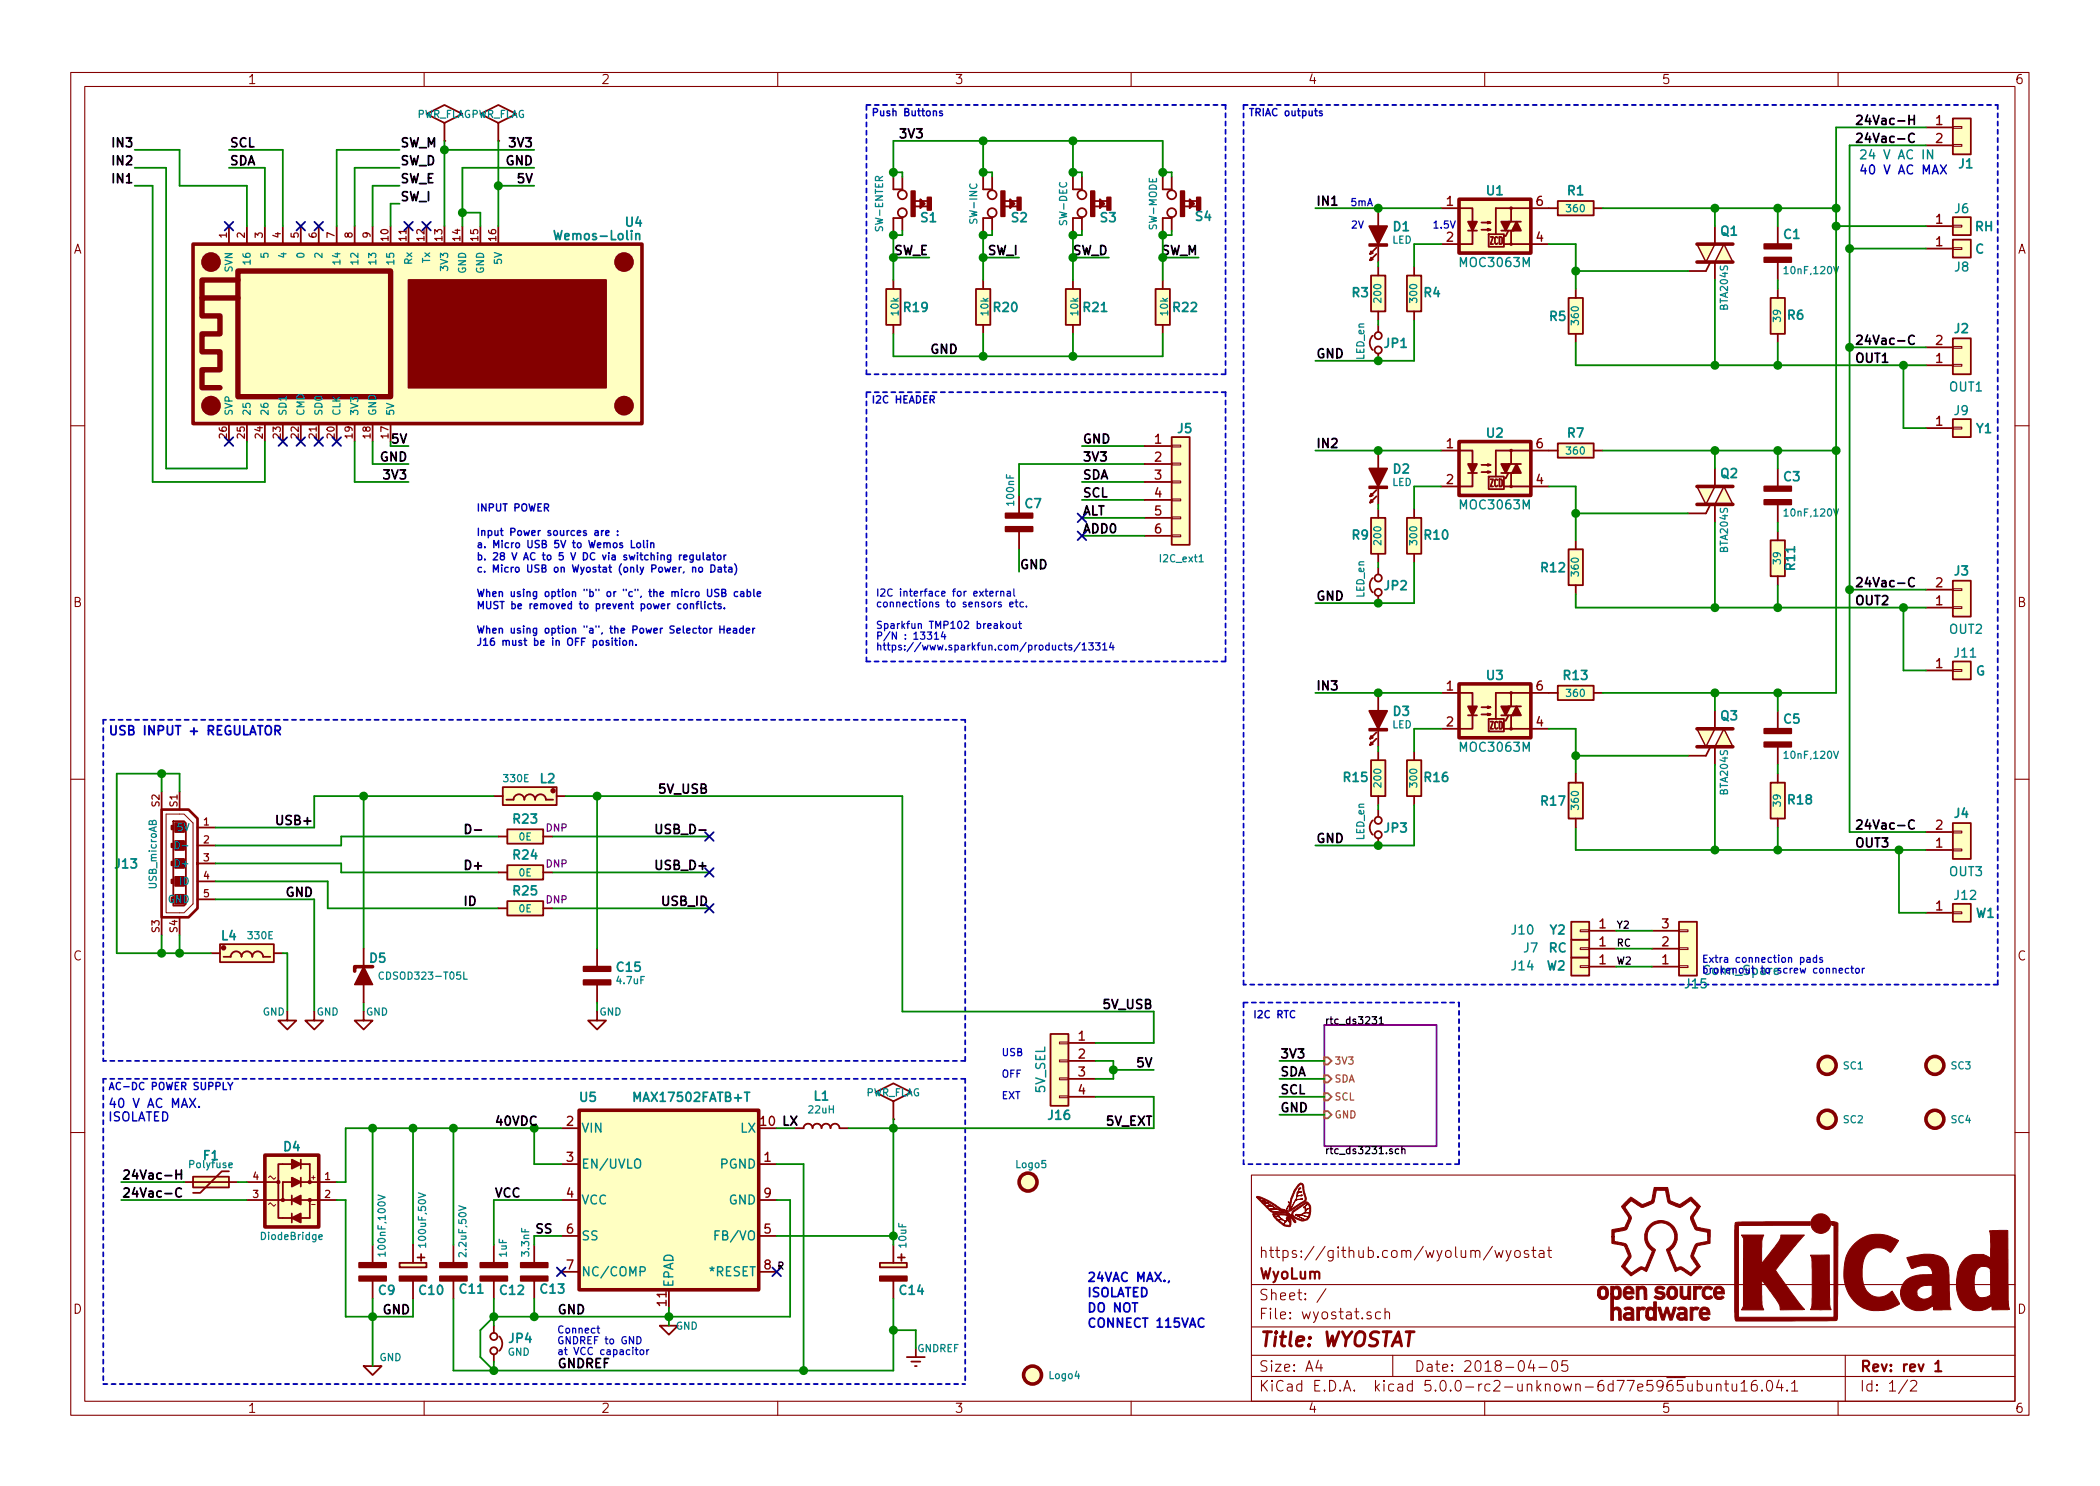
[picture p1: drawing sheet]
<svg xmlns="http://www.w3.org/2000/svg" width="297mm" height="210mm" viewBox="0 0 297 210" stroke-linecap="round" stroke-linejoin="round" font-family="sans-serif">
<defs><g id="words">
<text font-size="2.8" fill="#840000" x="178" y="190.5">Title: WYOSTAT</text>
<g font-size="2.1" fill="#840000">
<text x="178" y="178">https://github.com/wyolum/wyostat</text>
<text x="178" y="184">Sheet: /</text>
<text x="178" y="181">WyoLum</text>
<text x="178" y="186.7">File: wyostat.sch</text>
<text x="178" y="196.9">KiCad E.D.A. kicad 5.0.0-rc2-unknown-6d77e5965ubuntu16.04.1</text>
<text x="178" y="194.1">Size: A4</text>
<text x="200" y="194.1">Date: 2018-04-05</text>
<text x="263" y="194.1">Rev: rev 1</text>
<text x="263" y="196.9">Id: 1/2</text>
</g>
<g font-size="1.8" fill="#840000">
<text x="35" y="11.9">1</text>
<text x="85" y="11.9">2</text>
<text x="135" y="11.9">3</text>
<text x="185" y="11.9">4</text>
<text x="235" y="11.9">5</text>
<text x="285" y="11.9">6</text>
<text x="273.8" y="17.7">1</text>
<text x="273.8" y="20.2">2</text>
<text x="204.6" y="29.1">1</text>
<text x="217.3" y="29.1">6</text>
<text x="10.4" y="35.9">A</text>
<text x="204.6" y="34.2">2</text>
<text x="217.3" y="34.2">4</text>
<text x="273.8" y="31.7">1</text>
<text x="273.8" y="34.8">1</text>
<text x="285.4" y="35.9">A</text>
<text x="273.8" y="51.4">1</text>
<text x="273.8" y="48.8">2</text>
<text x="163.3" y="62.8">1</text>
<text x="163.3" y="65.3">2</text>
<text x="204.6" y="63.4">1</text>
<text x="217.3" y="63.4">6</text>
<text x="273.8" y="60.2">1</text>
<text x="163.3" y="67.9">3</text>
<text x="163.3" y="70.4">4</text>
<text x="204.6" y="68.5">2</text>
<text x="217.3" y="68.5">4</text>
<text x="163.3" y="72.9">5</text>
<text x="163.3" y="75.5">6</text>
<text x="273.8" y="83.1">2</text>
<text x="10.4" y="85.9">B</text>
<text x="273.8" y="85.6">1</text>
<text x="285.4" y="85.9">B</text>
<text x="273.8" y="94.5">1</text>
<text x="204.6" y="97.7">1</text>
<text x="217.3" y="97.7">6</text>
<text x="204.6" y="102.8">2</text>
<text x="217.3" y="102.8">4</text>
<text x="273.8" y="119.9">1</text>
<text x="273.8" y="117.4">2</text>
<text x="226.2" y="131.4">1</text>
<text x="235.1" y="131.4">3</text>
<text x="273.8" y="128.8">1</text>
<text x="10.4" y="135.9">C</text>
<text x="226.2" y="133.9">1</text>
<text x="226.2" y="136.4">1</text>
<text x="235.1" y="136.4">1</text>
<text x="235.1" y="133.9">2</text>
<text x="285.4" y="135.9">C</text>
<text x="152.6" y="147.2">1</text>
<text x="152.6" y="149.8">2</text>
<text x="152.6" y="152.3">3</text>
<text x="152.6" y="154.9">4</text>
<text x="80.2" y="159.3">2</text>
<text x="80.2" y="164.4">3</text>
<text x="108.1" y="164.4">1</text>
<text x="80.2" y="169.5">4</text>
<text x="108.1" y="169.5">9</text>
<text x="59.1" y="178.5">+</text>
<text x="80.2" y="174.5">6</text>
<text x="80.2" y="179.6">7</text>
<text x="108.1" y="174.5">5</text>
<text x="108.1" y="179.6">8</text>
<text x="127" y="178.5">+</text>
<text x="10.4" y="185.9">D</text>
<text x="94.3" y="184.7" transform="rotate(-90 94.3 184.7)">11</text>
<text x="285.4" y="185.9">D</text>
<text x="35" y="199.9">1</text>
<text x="85" y="199.9">2</text>
<text x="135" y="199.9">3</text>
<text x="185" y="199.9">4</text>
<text x="235" y="199.9">5</text>
<text x="285" y="199.9">6</text>
</g>
<g font-size="1.8">
<text x="262.3" y="17.7">24Vac-H</text>
<text x="16.3" y="23.4">IN2</text>
<text x="16.3" y="20.8">IN3</text>
<text x="32.4" y="23.4">SDA</text>
<text x="32.4" y="20.8">SCL</text>
<text x="56.5" y="23.4">SW_D</text>
<text x="56.5" y="20.8">SW_M</text>
<text x="71.6" y="23.4">GND</text>
<text x="72.4" y="20.8">3V3</text>
<text x="127" y="19.6">3V3</text>
<text x="262.3" y="20.2">24Vac-C</text>
<text x="16.3" y="25.9">IN1</text>
<text x="56.5" y="25.9">SW_E</text>
<text x="56.5" y="28.5">SW_I</text>
<text x="73.4" y="25.9">5V</text>
<text x="186.1" y="29.1">IN1</text>
<text x="126.4" y="36.1">SW_E</text>
<text x="139.8" y="36.1">SW_I</text>
<text x="151.7" y="36.1">SW_D</text>
<text x="164.2" y="36.1">SW_M</text>
<text x="131.4" y="50.1">GND</text>
<text x="186.1" y="50.7">GND</text>
<text x="262.3" y="51.3">OUT1</text>
<text x="262.3" y="48.8">24Vac-C</text>
<text x="53.8" y="65.3">GND</text>
<text x="55.6" y="62.8">5V</text>
<text x="153" y="65.3">3V3</text>
<text x="153" y="62.8">GND</text>
<text x="186.1" y="63.4">IN2</text>
<text x="54.6" y="67.8">3V3</text>
<text x="153" y="67.8">SDA</text>
<text x="153" y="70.4">SCL</text>
<text x="153" y="72.9">ALT</text>
<text x="153" y="75.5">ADD0</text>
<text x="144.1" y="80.5">GND</text>
<text x="262.3" y="83.1">24Vac-C</text>
<text x="186.1" y="85">GND</text>
<text x="262.3" y="85.6">OUT2</text>
<text x="186.1" y="97.7">IN3</text>
<text x="93.4" y="112.3">5V_USB</text>
<text x="39.7" y="116.7">USB+</text>
<text x="93.8" y="118">USB_D-</text>
<text x="186.1" y="119.3">GND</text>
<text x="262.3" y="119.9">OUT3</text>
<text x="262.3" y="117.4">24Vac-C</text>
<text x="65.4" y="123.1">D+</text>
<text x="93.3" y="123.1">USB_D+</text>
<text x="40.5" y="126.9">GND</text>
<text x="65.4" y="128.2">ID</text>
<text x="93.9" y="128.2">USB_ID</text>
<text x="156.3" y="142.8">5V_USB</text>
<text x="181" y="149.8">3V3</text>
<text x="161" y="151">5V</text>
<text x="181" y="154.8">SCL</text>
<text x="181" y="152.3">SDA</text>
<text x="69.8" y="159.3">40VDC</text>
<text x="107.6" y="159.3">10 LX</text>
<text x="156.6" y="159.3">5V_EXT</text>
<text x="181" y="157.4">GND</text>
<text x="17.1" y="166.9">24Vac-H</text>
<text x="17.1" y="169.4">24Vac-C</text>
<text x="69.8" y="169.4">VCC</text>
<text x="75.6" y="174.5">SS</text>
<text x="54" y="185.9">GND</text>
<text x="78.7" y="185.9">GND</text>
<text x="78.7" y="193.6">GNDREF</text>
</g>
<g font-size="1.8" fill="#008484">
<text x="263.9" y="22.5">24 V AC IN</text>
<text x="277.1" y="23.8">J1</text>
<text x="210.3" y="27.6">U1</text>
<text x="221.8" y="27.6">R1</text>
<text x="79" y="34">Wemos-Lolin</text>
<text x="88.5" y="32.1">U4</text>
<text x="130.3" y="31.4">S1</text>
<text x="143.1" y="31.4">S2</text>
<text x="155.7" y="31.4">S3</text>
<text x="169.2" y="31.3">S4</text>
<text x="197.1" y="32.7">D1</text>
<text x="243.4" y="33.3">Q1</text>
<text x="252.3" y="33.8">C1</text>
<text x="276.5" y="30.2">J6</text>
<text x="279.4" y="32.7">RH</text>
<text x="279.4" y="35.9">C</text>
<text x="206.7" y="37.8">MOC3063M</text>
<text x="276.5" y="38.4">J8</text>
<text x="127.9" y="44.1">R19</text>
<text x="140.6" y="44.1">R20</text>
<text x="153.3" y="44.1">R21</text>
<text x="166" y="44.1">R22</text>
<text x="191.3" y="42.1">R3</text>
<text x="201.4" y="42.1">R4</text>
<text x="219.2" y="45.4">R5</text>
<text x="252.9" y="45.2">R6</text>
<text x="276.5" y="47.1">J2</text>
<text x="195.9" y="49.2">JP1</text>
<text x="275.7" y="55.4">OUT1</text>
<text x="276.5" y="58.7">J9</text>
<text x="166.6" y="61.3">J5</text>
<text x="210.3" y="61.9">U2</text>
<text x="221.8" y="61.9">R7</text>
<text x="279.6" y="61.3">Y1</text>
<text x="145" y="71.9">C7</text>
<text x="197.1" y="67">D2</text>
<text x="243.4" y="67.6">Q2</text>
<text x="252.3" y="68.1">C3</text>
<text x="191.3" y="76.3">R9</text>
<text x="201.5" y="76.3">R10</text>
<text x="206.7" y="72.1">MOC3063M</text>
<text x="195.9" y="83.5">JP2</text>
<text x="218.1" y="81">R12</text>
<text x="253.9" y="80.6" transform="rotate(-90 253.9 80.6)">R11</text>
<text x="276.5" y="81.4">J3</text>
<text x="275.7" y="89.7">OUT2</text>
<text x="276.5" y="93">J11</text>
<text x="279.5" y="95.6">G</text>
<text x="197.1" y="101.3">D3</text>
<text x="210.3" y="96.2">U3</text>
<text x="221.2" y="96.2">R13</text>
<text x="243.4" y="101.9">Q3</text>
<text x="206.7" y="106.4">MOC3063M</text>
<text x="252.3" y="102.4">C5</text>
<text x="76.5" y="110.8">L2</text>
<text x="190.1" y="110.6">R15</text>
<text x="201.5" y="110.6">R16</text>
<text x="218.1" y="114">R17</text>
<text x="253" y="113.8">R18</text>
<text x="72.7" y="116.5">R23</text>
<text x="195.9" y="117.8">JP3</text>
<text x="276.5" y="115.7">J4</text>
<text x="16.4" y="122.9">J13</text>
<text x="72.7" y="121.6">R24</text>
<text x="275.7" y="124">OUT3</text>
<text x="72.7" y="126.7">R25</text>
<text x="276.5" y="127.3">J12</text>
<text x="279.5" y="129.9">W1</text>
<text x="31.4" y="133">L4</text>
<text x="52.3" y="136.2">D5</text>
<text x="87.3" y="137.5">C15</text>
<text x="213.9" y="132.2">J10</text>
<text x="213.9" y="137.3">J14</text>
<text x="215.6" y="134.8">J7</text>
<text x="218.8" y="137.3">W2</text>
<text x="219.1" y="134.8">RC</text>
<text x="219.3" y="132.2">Y2</text>
<text x="238.4" y="139.8">J15</text>
<text x="82.1" y="155.9">U5</text>
<text x="90" y="155.9">MAX17502FATB+T</text>
<text x="115.2" y="155.7">L1</text>
<text x="147.9" y="154.7" transform="rotate(-90 147.9 154.7)">5V_SEL</text>
<text x="82.2" y="160.3">VIN</text>
<text x="104.8" y="160.3">LX</text>
<text x="148.4" y="158.4">J16</text>
<text x="28.8" y="164.2">F1</text>
<text x="40.2" y="162.9">D4</text>
<text x="82.2" y="165.3">EN/UVLO</text>
<text x="102" y="165.3">PGND</text>
<text x="82.2" y="170.4">VCC</text>
<text x="103.1" y="170.4">GND</text>
<text x="82.2" y="175.5">SS</text>
<text x="101.7" y="175.5">FB/VO</text>
<text x="53.6" y="183.2">C9</text>
<text x="59.4" y="183.2">C10</text>
<text x="65.1" y="183">C11</text>
<text x="70.8" y="183.2">C12</text>
<text x="76.5" y="183">C13</text>
<text x="82.2" y="180.6">NC/COMP</text>
<text x="95.2" y="182.2" transform="rotate(-90 95.2 182.2)">EPAD</text>
<text x="100.5" y="180.6">*RESET</text>
<text x="127.3" y="183.2">C14</text>
<text x="72" y="190">JP4</text>
</g>
<g font-size="1.8" fill="#0000c2">
<text x="262.9" y="24.7">40 V AC MAX</text>
<text x="15.2" y="104">USB INPUT + REGULATOR</text>
<text x="241.1" y="137.9">Conn_Spare</text>
<text x="15.2" y="156.8">40 V AC MAX.</text>
<text x="15.2" y="158.7">ISOLATED</text>
<text x="153.7" y="181.4">24VAC MAX.,</text>
<text x="153.7" y="183.5">ISOLATED</text>
<text x="153.7" y="185.7">DO NOT</text>
<text x="153.7" y="187.9">CONNECT 115VAC</text>
</g>
<g font-size="1.4" fill="#008484">
<text x="58.9" y="16.7">PWR_FLAGPWR_FLAG</text>
<text x="124.9" y="32.6" transform="rotate(-90 124.9 32.6)">SW-ENTER</text>
<text x="138.2" y="31.4" transform="rotate(-90 138.2 31.4)">SW-INC</text>
<text x="150.9" y="31.7" transform="rotate(-90 150.9 31.7)">SW-DEC</text>
<text x="163.6" y="32.3" transform="rotate(-90 163.6 32.3)">SW-MODE</text>
<text x="196.9" y="34.5">LED</text>
<text x="221.7" y="30">360</text>
<text x="32.9" y="38.5" transform="rotate(-90 32.9 38.5)">SVN</text>
<text x="35.4" y="37.1" transform="rotate(-90 35.4 37.1)">16</text>
<text x="38" y="36.3" transform="rotate(-90 38 36.3)">5</text>
<text x="40.5" y="36.3" transform="rotate(-90 40.5 36.3)">4</text>
<text x="43.1" y="36.3" transform="rotate(-90 43.1 36.3)">0</text>
<text x="45.6" y="36.3" transform="rotate(-90 45.6 36.3)">2</text>
<text x="48.1" y="37.1" transform="rotate(-90 48.1 37.1)">14</text>
<text x="50.7" y="37.1" transform="rotate(-90 50.7 37.1)">12</text>
<text x="53.2" y="37.1" transform="rotate(-90 53.2 37.1)">13</text>
<text x="55.8" y="37.1" transform="rotate(-90 55.8 37.1)">15</text>
<text x="58.3" y="37.4" transform="rotate(-90 58.3 37.4)">Rx</text>
<text x="60.8" y="37.2" transform="rotate(-90 60.8 37.2)">Tx</text>
<text x="63.4" y="38.1" transform="rotate(-90 63.4 38.1)">3V3</text>
<text x="65.9" y="38.7" transform="rotate(-90 65.9 38.7)">GND</text>
<text x="68.5" y="38.7" transform="rotate(-90 68.5 38.7)">GND</text>
<text x="71" y="37.3" transform="rotate(-90 71 37.3)">5V</text>
<text x="252.7" y="38.8">10nF,120V</text>
<text x="127.1" y="44.6" transform="rotate(-90 127.1 44.6)">10k</text>
<text x="139.8" y="44.6" transform="rotate(-90 139.8 44.6)">10k</text>
<text x="152.5" y="44.6" transform="rotate(-90 152.5 44.6)">10k</text>
<text x="165.2" y="44.6" transform="rotate(-90 165.2 44.6)">10k</text>
<text x="195.4" y="42.7" transform="rotate(-90 195.4 42.7)">200</text>
<text x="200.5" y="42.7" transform="rotate(-90 200.5 42.7)">300</text>
<text x="223.3" y="45.8" transform="rotate(-90 223.3 45.8)">360</text>
<text x="244.4" y="43.8" transform="rotate(-90 244.4 43.8)">BTA204S</text>
<text x="251.9" y="45.5" transform="rotate(-90 251.9 45.5)">39</text>
<text x="193" y="50.9" transform="rotate(-90 193 50.9)">LED_en</text>
<text x="32.9" y="58.9" transform="rotate(-90 32.9 58.9)">SVP</text>
<text x="35.4" y="58.9" transform="rotate(-90 35.4 58.9)">25</text>
<text x="38" y="58.9" transform="rotate(-90 38 58.9)">26</text>
<text x="40.5" y="58.9" transform="rotate(-90 40.5 58.9)">SD1</text>
<text x="43.1" y="58.9" transform="rotate(-90 43.1 58.9)">CMD</text>
<text x="45.6" y="58.9" transform="rotate(-90 45.6 58.9)">SD0</text>
<text x="48.1" y="58.9" transform="rotate(-90 48.1 58.9)">CLK</text>
<text x="50.7" y="58.9" transform="rotate(-90 50.7 58.9)">3V3</text>
<text x="53.2" y="58.9" transform="rotate(-90 53.2 58.9)">GND</text>
<text x="55.8" y="58.9" transform="rotate(-90 55.8 58.9)">5V</text>
<text x="221.7" y="64.3">360</text>
<text x="143.4" y="71.4" transform="rotate(-90 143.4 71.4)">100nF</text>
<text x="196.9" y="68.8">LED</text>
<text x="195.4" y="77" transform="rotate(-90 195.4 77)">200</text>
<text x="200.5" y="77" transform="rotate(-90 200.5 77)">300</text>
<text x="252.7" y="73.1">10nF,120V</text>
<text x="164.3" y="79.5">I2C_ext1</text>
<text x="223.3" y="81.4" transform="rotate(-90 223.3 81.4)">360</text>
<text x="244.4" y="78.1" transform="rotate(-90 244.4 78.1)">BTA204S</text>
<text x="251.9" y="79.8" transform="rotate(-90 251.9 79.8)">39</text>
<text x="193" y="84.6" transform="rotate(-90 193 84.6)">LED_en</text>
<text x="221.7" y="98.6">360</text>
<text x="196.9" y="103">LED</text>
<text x="252.7" y="107.4">10nF,120V</text>
<text x="71.3" y="110.7">330E</text>
<text x="195.4" y="111.3" transform="rotate(-90 195.4 111.3)">200</text>
<text x="200.5" y="111.3" transform="rotate(-90 200.5 111.3)">300</text>
<text x="244.4" y="112.4" transform="rotate(-90 244.4 112.4)">BTA204S</text>
<text x="25.2" y="117.6">5V</text>
<text x="73.4" y="118.9">0E</text>
<text x="193" y="118.8" transform="rotate(-90 193 118.8)">LED_en</text>
<text x="223.3" y="114.4" transform="rotate(-90 223.3 114.4)">360</text>
<text x="251.9" y="114.1" transform="rotate(-90 251.9 114.1)">39</text>
<text x="22.1" y="125.7" transform="rotate(-90 22.1 125.7)">USB_microAB</text>
<text x="25.1" y="122.7">D+</text>
<text x="25.5" y="125.2">ID</text>
<text x="73.4" y="124">0E</text>
<text x="23.8" y="127.8">GND</text>
<text x="73.4" y="129.1">0E</text>
<text x="35.2" y="132.9">330E</text>
<text x="37.2" y="143.7">GND</text>
<text x="44.8" y="143.7">GND</text>
<text x="51.8" y="143.7">GND</text>
<text x="54.2" y="138.6">CDSOD323-T05L</text>
<text x="84.8" y="143.7">GND</text>
<text x="87.3" y="139.2">4.7uF</text>
<text x="122.4" y="155.1">PWR_FLAG</text>
<text x="260.8" y="151.3">SC1</text>
<text x="276" y="151.3">SC3</text>
<text x="114.5" y="157.5">22uH</text>
<text x="260.8" y="158.9">SC2</text>
<text x="276" y="158.9">SC4</text>
<text x="26.9" y="165.3">Polyfuse</text>
<text x="143.8" y="165.3">Logo5</text>
<text x="37.1" y="175.4">DiodeBridge</text>
<text x="54.5" y="177.4" transform="rotate(-90 54.5 177.4)">100nF,100V</text>
<text x="60.2" y="176.2" transform="rotate(-90 60.2 176.2)">100uF,50V</text>
<text x="66" y="177.6" transform="rotate(-90 66 177.6)">2.2uF,50V</text>
<text x="71.7" y="177.8" transform="rotate(-90 71.7 177.8)">1uF</text>
<text x="74.9" y="177.6" transform="rotate(-90 74.9 177.6)">3.3nF</text>
<text x="128.2" y="176.5" transform="rotate(-90 128.2 176.5)">10uF</text>
<text x="71.8" y="191.8">GND</text>
<text x="95.6" y="188.1">GND</text>
<text x="129.7" y="191.3">GNDREF</text>
<text x="53.7" y="192.6">GND</text>
<text x="148.5" y="195.1">Logo4</text>
</g>
<g font-size="1.4" fill="#0000c2">
<text x="123.2" y="16.4">Push Buttons</text>
<text x="176.5" y="16.4">TRIAC outputs</text>
<text x="191.2" y="29.2">5mA</text>
<text x="191.3" y="32.3">2V</text>
<text x="202.6" y="32.3">1.5V</text>
<text x="123.2" y="57.1">I2C HEADER</text>
<text x="67.3" y="72.4">INPUT POWER</text>
<text x="67.3" y="75.8">Input Power sources are :</text>
<text x="67.3" y="77.5">a. Micro USB 5V to Wemos Lolin</text>
<text x="67.3" y="79.3">b. 28 V AC to 5 V DC via switching regulator</text>
<text x="67.3" y="81">c. Micro USB on Wyostat (only Power, no Data)</text>
<text x="67.3" y="84.4">When using option &quot;b&quot; or &quot;c&quot;, the micro USB cable</text>
<text x="67.3" y="86.2">MUST be removed to prevent power conflicts.</text>
<text x="67.3" y="89.6">When using option &quot;a&quot;, the Power Selector Header</text>
<text x="123.8" y="84.4">I2C interface for external</text>
<text x="123.8" y="85.9">connections to sensors etc.</text>
<text x="123.8" y="89">Sparkfun TMP102 breakout</text>
<text x="67.3" y="91.4">J16 must be in OFF position.</text>
<text x="123.8" y="90.5">P/N : 13314</text>
<text x="123.8" y="92">https://www.sparkfun.com/products/13314</text>
<text x="240.7" y="136.2">Extra connection pads</text>
<text x="141.6" y="149.4">USB</text>
<text x="177.2" y="144.1">I2C RTC</text>
<text x="15.2" y="154.2">AC-DC POWER SUPPLY</text>
<text x="141.6" y="152.5">OFF</text>
<text x="141.6" y="155.5">EXT</text>
<text x="78.7" y="188.7">Connect</text>
<text x="78.7" y="190.2">GNDREF to GND</text>
<text x="78.7" y="191.7">at VCC capacitor</text>
</g>
<g font-size="1.4" fill="#840000">
<text x="32.1" y="33.6" transform="rotate(-90 32.1 33.6)">1</text>
<text x="34.6" y="33.6" transform="rotate(-90 34.6 33.6)">2</text>
<text x="37.2" y="33.6" transform="rotate(-90 37.2 33.6)">3</text>
<text x="39.7" y="33.6" transform="rotate(-90 39.7 33.6)">4</text>
<text x="42.2" y="33.6" transform="rotate(-90 42.2 33.6)">5</text>
<text x="44.8" y="33.6" transform="rotate(-90 44.8 33.6)">6</text>
<text x="47.3" y="33.6" transform="rotate(-90 47.3 33.6)">7</text>
<text x="49.9" y="33.6" transform="rotate(-90 49.9 33.6)">8</text>
<text x="52.4" y="33.6" transform="rotate(-90 52.4 33.6)">9</text>
<text x="54.9" y="34.1" transform="rotate(-90 54.9 34.1)">10</text>
<text x="57.5" y="34.1" transform="rotate(-90 57.5 34.1)">11</text>
<text x="60" y="34.1" transform="rotate(-90 60 34.1)">12</text>
<text x="62.6" y="34.1" transform="rotate(-90 62.6 34.1)">13</text>
<text x="65.1" y="34.1" transform="rotate(-90 65.1 34.1)">14</text>
<text x="67.6" y="34.1" transform="rotate(-90 67.6 34.1)">15</text>
<text x="70.2" y="34.1" transform="rotate(-90 70.2 34.1)">16</text>
<text x="32.1" y="62" transform="rotate(-90 32.1 62)">26</text>
<text x="34.6" y="62" transform="rotate(-90 34.6 62)">25</text>
<text x="37.2" y="62" transform="rotate(-90 37.2 62)">24</text>
<text x="39.7" y="62" transform="rotate(-90 39.7 62)">23</text>
<text x="42.2" y="62" transform="rotate(-90 42.2 62)">22</text>
<text x="44.8" y="62" transform="rotate(-90 44.8 62)">21</text>
<text x="47.3" y="62" transform="rotate(-90 47.3 62)">20</text>
<text x="49.9" y="62" transform="rotate(-90 49.9 62)">19</text>
<text x="52.4" y="62" transform="rotate(-90 52.4 62)">18</text>
<text x="54.9" y="62" transform="rotate(-90 54.9 62)">17</text>
<text x="22.6" y="114.1" transform="rotate(-90 22.6 114.1)">S2</text>
<text x="25.1" y="114.1" transform="rotate(-90 25.1 114.1)">S1</text>
<text x="28.8" y="116.8">1</text>
<text x="28.8" y="119.3">2</text>
<text x="28.8" y="121.9">3</text>
<text x="28.8" y="124.4">4</text>
<text x="22.6" y="131.9" transform="rotate(-90 22.6 131.9)">S3</text>
<text x="25.1" y="131.9" transform="rotate(-90 25.1 131.9)">S4</text>
<text x="28.8" y="126.9">5</text>
<text x="35.8" y="166.9">4</text>
<text x="46" y="166.9">1</text>
<text x="35.8" y="169.5">3</text>
<text x="46" y="169.5">2</text>
</g>
<g font-size="1.4" fill="#840084">
<text x="77.2" y="117.6">DNP</text>
<text x="77.2" y="122.7">DNP</text>
<text x="77.2" y="127.8">DNP</text>
</g>
<g font-size="1.4">
<text x="228.6" y="131.4">Y2</text>
<text x="228.6" y="136.5">W2</text>
<text x="228.6" y="133.9">RC</text>
<text x="187.3" y="144.9">rtc_ds3231</text>
<text x="187.3" y="163.3">rtc_ds3231.sch</text>
<text x="109.9" y="179.6">R</text>
</g>
<g font-size="1.4" fill="#848400">
<text x="188.7" y="150.6">3V3</text>
<text x="188.7" y="153.2">SDA</text>
<text x="188.7" y="155.7">SCL</text>
<text x="188.7" y="158.2">GND</text>
</g>
</g></defs>
<g fill="none" stroke="#840000" stroke-width=".15">
<path d="M10 10.3h277v189.9h-277zM12 12.2h273v186.1h-273zM60 10.3v1.9M110 10.3v1.9M160 10.3v1.9M210 10.3v1.9M260 10.3v1.9M276.2 17.9h1.3v.3h-1.3zM276.2 20.4h1.3v.3h-1.3zM276.2 31.9h1.3v.2h-1.3zM276.2 35h1.3v.3h-1.3zM276.2 49h1.3v.3h-1.3z"/>
<path d="M276.2 51.6h1.3v.2h-1.3zM10 60.2h2M165.7 75.7h1.3v.2h-1.3zM165.7 73.1h1.3v.3h-1.3zM165.7 70.6h1.3v.3h-1.3zM165.7 68.1h1.3v.2h-1.3zM165.7 65.5h1.3v.3h-1.3zM165.7 63h1.3v.2h-1.3zM276.2 60.4h1.3v.3h-1.3zM285 60.2h2M276.2 83.3h1.3v.3h-1.3zM276.2 85.8h1.3v.3h-1.3z"/>
<path d="M276.2 94.7h1.3v.3h-1.3zM10 110.3h2M276.2 117.6h1.3v.3h-1.3zM285 110.3h2M223.5 134.1h1.3v.3h-1.3zM223.5 131.6h1.3v.2h-1.3zM223.5 136.6h1.3v.3h-1.3zM237.5 131.6h1.3v.2h-1.3zM237.5 134.1h1.3v.3h-1.3zM237.5 136.6h1.3v.3h-1.3zM276.2 120.1h1.3v.3h-1.3zM276.2 129h1.3v.3h-1.3z"/>
<path d="M149.9 155.1h1.2v.2h-1.2zM149.9 152.5h1.2v.3h-1.2zM149.9 150h1.2v.2h-1.2zM149.9 147.4h1.2v.3h-1.2zM10 160.2h2M177 166.3h108v32h-108zM211.1 176.3l-1.3 2M211.5 176.9l.3 1 .2-.7 .3 .7 .3-1M213 176.9l.4 1M213.7 176.9l-.4 1.4-.3 .1M214.3 177.1a.41 .41 0 0 1 .7 .1v.4a.41 .41 0 0 1-.4 .3 .41 .41 0 0 1-.4-.3zM216.2 177a.37 .37 0 0 0-.6 .1v.1a.54 .54 0 0 0 .6 .3l.1 .1-.1 .2-.2 .1-.4-.1"/>
<path d="M216.7 176.9h.5M216.9 176.4v1.3l.2 .2h.1M217.8 177l.1-.1 .4 .1 .1 .9M218.4 177.3l-.5 .1a.29 .29 0 0 0-.2 .2 .29 .29 0 0 0 .2 .3l.5-.1M218.9 176.9h.6M219.1 176.4v1.3l.2 .2h.2M285 160.2h2M60 198.3v1.9M110 198.3v1.9M160 198.3v1.9M177 194.8h108M177 191.8h108"/>
<path d="M177 187.8h108M177 181.8h108M186.5 192.5l-.4 1h1M186.8 193v1M187.6 182.3l-1.3 2M195.3 185.7a.53 .53 0 0 0-.7 0v.8a.53 .53 0 0 0 .7 0M195.9 185.7a.38 .38 0 0 1 .6 .1v.8M195.9 185.1v1.5M197 191.8v3M210 198.3v1.9M216.6 192.5l-.4 1h.9M216.9 193v1"/>
<path d="M217.7 193.5h1.1M219.6 192.7a.37 .37 0 0 1 .4-.2 .37 .37 0 0 1 .3 .3v.3a.72 .72 0 0 1-.3 .9l-.4-.1a1.41 1.41 0 0 1 0-1.2zM221.7 192.5h-.7l-.1 .7h.1a.62 .62 0 0 1 .7 0l.1 .2-.1 .5-.2 .1h-.4l-.2-.1M238.7 195.8l.1 .9a.45 .45 0 0 0 .6 0M239.4 195.8v1M240.1 195.9a.48 .48 0 0 1 .6 .1l.1 .1-.1 .6a.48 .48 0 0 1-.6 0M240.1 195.3v1.5M241.4 195.8v.8a.39 .39 0 0 0 .7 .1M242.1 195.8v1M242.8 196a.38 .38 0 0 1 .6 0v.8M242.8 195.8v1M243.9 195.8h.6"/>
<path d="M244.1 195.3v1.3l.1 .1 .3 .1M245 195.8l.1 .9a.4 .4 0 0 0 .5 0M245.6 195.8v1M246.3 195.8l.3-.3 .1-.2v1.5M246.3 196.8h.8M248.4 195.3a.59 .59 0 0 0-.7 .7l.1 .7a.54 .54 0 0 0 .7 0 .65 .65 0 0 0-.1-.7 .57 .57 0 0 0-.6 0l-.1 .2M249.2 196.7v.1l-.1-.1h.1v.1M250 195.5a.37 .37 0 0 1 .4-.2 .37 .37 0 0 1 .2 .3 .77 .77 0 0 1-.4 1.2l-.2-.1a1.41 1.41 0 0 1 0-1.2zM251.6 195.2l-.3 1.1h.9M252 195.8v1M252.8 196.7h.1l-.1 .1-.1-.1h.1v.1M253.4 195.8l.3-.3 .1-.2v1.5"/>
<path d="M253.4 196.8h.9M260 198.3v1.9M261 191.8v6.5M269.8 195.2l-1.2 2M270.3 195.5l.2-.2 .5 .1a.37 .37 0 0 1 0 .6l-.8 .8h.9"/>
</g>
<path d="M273.7 193l.5-.5v1.5M273.7 194h.9" fill="none" stroke="#840000" stroke-width=".3"/>
<g fill="#ffffc2" stroke="#ffffc2" stroke-width=".14">
<path d="M206.4 28.2h10.1v7.6h-10.1z"/>
<path d="M240 34.5h2.6l-1.3 2.6z"/>
<path d="M243.8 34.5l1.3 2.6h-2.5z"/>
<path d="M220.3 28.4h5.1v2.1h-5.1z"/>
<path d="M276.2 47.9h2.6v5.1h-2.6z"/>
<path d="M193.9 39h2.1v5.1h-2.1z"/>
<path d="M276.2 16.8h2.6v5h-2.6z"/>
<path d="M27.3 34.5h63.5v25.4h-63.5z"/>
<path d="M199 39h2v5.1h-2z"/>
<path d="M206.4 62.5h10.1v7.6h-10.1z"/>
<path d="M240 68.8h2.6l-1.3 2.6z"/>
<path d="M243.8 68.8l1.3 2.6h-2.5z"/>
<path d="M220.3 62.7h5.1v2.1h-5.1z"/>
<path d="M276.2 82.2h2.6v5h-2.6z"/>
<path d="M193.9 73.3h2.1v5.1h-2.1z"/>
<path d="M199 73.3h2v5.1h-2z"/>
<path d="M206.4 96.8h10.1v7.6h-10.1z"/>
<path d="M240 103.1h2.6l-1.3 2.6z"/>
<path d="M243.8 103.1l1.3 2.6h-2.5z"/>
<path d="M220.3 97h5.1v2.1h-5.1z"/>
<path d="M276.2 116.5h2.6v5h-2.6z"/>
<path d="M193.9 107.6h2.1v5h-2.1z"/>
<path d="M199 107.6h2v5h-2z"/>
<path d="M150.7 40.9h2.1v5.1h-2.1z"/>
<path d="M163.4 40.9h2.1v5.1h-2.1z"/>
<path d="M125.3 40.9h2.1v5.1h-2.1z"/>
<path d="M138 40.9h2.1v5.1h-2.1z"/>
<path d="M37.5 163.4h7.6v10.2h-7.6z"/>
<path d="M124.5 178.7h3.8v.6h-3.8z"/>
<path d="M221.9 42.2h2v5h-2z"/>
<path d="M221.9 77.7h2v5.1h-2z"/>
<path d="M221.9 110.7h2v5.1h-2z"/>
<path d="M250.4 42.2h2.1v5h-2.1z"/>
<path d="M250.4 76.4h2.1v5.1h-2.1z"/>
<path d="M250.4 110.7h2.1v5.1h-2.1z"/>
<path d="M27.3 166.5h5.1v1.5h-5.1z"/>
<path d="M81.9 157.1h25.4v25.4h-25.4z"/>
<path d="M56.5 178.7h3.8v.6h-3.8z"/>
<path d="M148.6 146.3h2.5v10.2h-2.5z"/>
<path d="M24.3 124.5h.2v.5h-.2z"/>
<path d="M24.3 121.9h.2v.5h-.2z"/>
<path d="M24.3 119.4h.2v.5h-.2z"/>
<path d="M24.3 116.8h.2v.5h-.2z"/>
<path d="M31.1 133.6h7.6v2.5h-7.6z"/>
<path d="M71.1 111.4h7.6v2.5h-7.6z"/>
<path d="M71.8 117.3h5v2.1h-5z"/>
<path d="M71.8 122.4h5v2.1h-5z"/>
<path d="M71.8 127.5h5v2h-5z"/>
<path d="M276.2 30.7h2.6v2.6h-2.6z"/>
<path d="M222.2 133h2.6v2.5h-2.6z"/>
<path d="M276.2 33.9h2.6v2.5h-2.6z"/>
<path d="M276.2 93.6h2.6v2.5h-2.6z"/>
<path d="M276.2 59.3h2.6v2.5h-2.6z"/>
<path d="M222.2 130.4h2.6v2.6h-2.6z"/>
<path d="M276.2 127.9h2.6v2.5h-2.6z"/>
<path d="M222.2 135.5h2.6v2.5h-2.6z"/>
<path d="M237.5 130.4h2.5v7.6h-2.5z"/>
<path d="M165.7 61.8h2.6v15.3h-2.6z"/>
<circle cx="258.4" cy="150.7" r="1.27"/>
<circle cx="258.4" cy="158.4" r="1.27"/>
<circle cx="273.7" cy="150.7" r="1.27"/>
<circle cx="273.7" cy="158.4" r="1.27"/>
<circle cx="146" cy="194.6" r="1.27"/>
<circle cx="145.4" cy="167.3" r="1.27"/>
</g>
<g fill="none" stroke="#840000" stroke-width=".51">
<path d="M27.3 34.5h63.5v25.4h-63.5zM206.4 28.2h10.1v7.6h-10.1zM240 37.1h5.1M240 34.5h5.1M206.4 62.5h10.1v7.6h-10.1zM240 71.4h5.1M240 68.8h5.1M206.4 96.8h10.1v7.6h-10.1zM240 105.7h5.1M240 103.1h5.1M52.7 136.8h-2.5v.6M81.9 157.1h25.4v25.4h-25.4z"/>
<path d="M37.5 163.4h7.6v10.2h-7.6z"/>
<circle cx="258.4" cy="158.4" r="1.27"/>
<circle cx="258.4" cy="150.7" r="1.27"/>
<circle cx="273.7" cy="158.4" r="1.27"/>
<circle cx="273.7" cy="150.7" r="1.27"/>
<circle cx="145.4" cy="167.3" r="1.27"/>
<circle cx="146" cy="194.6" r="1.27"/>
</g>
<g fill="none" stroke="#840000" stroke-width=".25">
<path d="M60.3 16.1l2.6-1.2 2.5 1.2-2.5 1.3zM62.9 17.4v2.5M62.9 19.9h.1M67.9 16.1l2.6-1.2 2.5 1.2-2.5 1.3zM70.5 17.4v2.5M70.5 19.9h.1M272.4 18h3.8M276.2 16.8h2.6v5h-2.6zM32.4 32v2.5M34.9 32v2.5M37.5 32v2.5M40 32v2.5"/>
<path d="M42.5 32v2.5M45.1 32v2.5M47.6 32v2.5M50.2 32v2.5M52.7 32v2.5M55.2 32v2.5M57.8 32v2.5M60.3 32v2.5M62.9 32v2.5M65.4 32v2.5M67.9 32v2.5M70.5 32v2.5"/>
<path d="M126.4 25v1.8h1.2M126.4 39.6v1.3M127.6 30.9h-1.2v1.7M127.6 25v1.9M127.6 30.7v1.9M129.4 28.4h1.8M129.4 29.2h1.8M139.1 25v1.8h1.2M139.1 39.6v1.3M140.3 30.9h-1.2v1.7M140.3 25v1.9M140.3 30.7v1.9"/>
<path d="M142.1 28.4h1.8M142.1 29.2h1.8M151.8 25v1.8h1.2M151.8 39.6v1.3M153 30.9h-1.2v1.7M153 25v1.9M153 30.7v1.9M154.8 28.4h1.8M154.8 29.2h1.8M164.5 25v1.8h1.2M164.5 39.6v1.3M165.7 30.9h-1.2v1.7"/>
<path d="M165.7 25v1.9M165.7 30.7v1.9M167.5 28.4h1.8M167.5 29.2h1.8M193.9 39h2.1v5.1h-2.1zM194.7 35l-.9 .9 .4-.1-.3-.2-.1 .3M194.7 35.9l-.9 .9 .4-.1-.3-.3-.1 .4M194.9 29.5v2.5M194.9 34.5v2.6M194.9 37.7v1.3M199 39h2v5.1h-2zM200 37.7v1.3"/>
<path d="M203.8 29.5h4.5v1.9M207.6 32.6h1.3M208.3 32.6v1.9h-4.5M209.5 32.5h1.3l-.4 .1v-.2l.4 .1M209.5 31.5h1.3l-.4 .1v-.2l.4 .1M210.6 33.1h2.1v1.8h-2.1zM210.8 33.5h.4l-.4 1h.4M211.8 33.6l-.1-.1-.2 .1v.8l.1 .1 .2-.1M212.1 33.5h.2l.2 .1v.8l-.2 .1h-.2zM212.3 32.6h1.8M212.7 34.5h6.4M213.4 32.6l-.4 .8h-.3"/>
<path d="M213.4 31.4h1.7M213.7 29.5v1.9M213.7 32.6v1.9M220.3 28.4h5.1v2.1h-5.1zM220.3 29.5h-8.7v3.6M225.4 29.5h1.3M241.9 37.1l-.6 1.2h-2.5M242.6 32v2.5M242.6 37.1v2.5M251.5 32v2.5M251.5 37.1v2.5M272.4 20.6h3.8"/>
<path d="M272.4 32h3.8M272.4 35.2h3.8M276.2 30.7h2.6v2.6h-2.6zM276.2 33.9h2.6v2.5h-2.6zM32.4 59.9v2.6M34.9 59.9v2.6M37.5 59.9v2.6M40 59.9v2.6M42.5 59.9v2.6M45.1 59.9v2.6M47.6 59.9v2.6M50.2 59.9v2.6"/>
<path d="M52.7 59.9v2.6M55.2 59.9v2.6M125.3 40.9h2.1v5.1h-2.1zM126.4 46v1.2M138 40.9h2.1v5.1h-2.1zM139.1 46v1.2M150.7 40.9h2.1v5.1h-2.1zM151.8 46v1.2M163.4 40.9h2.1v5.1h-2.1zM164.5 46v1.2M194.2 47.5a1.41 1.41 0 0 0 0 2M194.9 44.1v1.2"/>
<path d="M194.9 46v1M194.9 50v1M200 44.1v1.2M221.9 42.2h2v5h-2zM222.9 40.9v1.3M222.9 47.2v1.3M250.4 42.2h2.1v5h-2.1zM251.5 40.9v1.3M251.5 47.2v1.3M272.4 51.7h3.8M272.4 49.1h3.8M276.2 47.9h2.6v5.1h-2.6z"/>
<path d="M276.2 59.3h2.6v2.5h-2.6zM144.1 70.1v2.5M144.1 75.2v2.5M161.9 65.7h3.8M161.9 63.1h3.8M161.9 68.2h3.8M161.9 70.7h3.8M161.9 73.3h3.8M161.9 75.8h3.8M165.7 61.8h2.6v15.3h-2.6zM193.9 73.3h2.1v5.1h-2.1zM194.7 69.3l-.9 .9 .4-.1-.3-.3-.1 .4"/>
<path d="M194.7 70.2l-.9 .9 .4-.1-.3-.3-.1 .4M194.9 63.7v2.6M194.9 68.8v2.6M194.9 72v1.3M194.9 78.4v1.2M199 73.3h2v5.1h-2zM200 72v1.3M200 78.4v1.2M203.8 63.7h4.5v2M207.6 66.9h1.3M208.3 66.9v1.9h-4.5M209.5 66.8h1.3l-.4 .1v-.2l.4 .1"/>
<path d="M209.5 65.8h1.3l-.4 .1v-.2l.4 .1M210.6 67.4h2.1v1.8h-2.1zM210.8 67.8h.4l-.4 1h.4M211.8 67.9l-.1-.1-.2 .1v.8l.1 .1 .2-.1M212.1 67.8h.2l.2 .1v.8l-.2 .1h-.2zM212.3 66.9h1.8M212.7 68.8h6.4M213.4 66.9l-.4 .8h-.3M213.4 65.7h1.7M213.7 63.7v2M213.7 66.9v1.9M220.3 62.7h5.1v2.1h-5.1z"/>
<path d="M220.3 63.7h-8.7v3.7M221.9 77.7h2v5.1h-2zM222.9 76.4v1.3M225.4 63.7h1.3M241.9 71.4l-.6 1.2h-2.5M242.6 66.3v2.5M242.6 71.4v2.5M250.4 76.4h2.1v5.1h-2.1zM251.5 66.3v2.5M251.5 71.4v2.5M251.5 75.2v1.2M272.4 60.6h3.8"/>
<path d="M194.2 81.8a1.41 1.41 0 0 0 0 2M194.9 80.3v1M194.9 84.3v1M194.9 98v2.6M203.8 98h4.5v1.9M213.4 99.9h1.7M213.7 98v1.9M220.3 97h5.1v2.1h-5.1zM220.3 98h-8.7v3.7M222.9 82.8v1.3M225.4 98h1.3M251.5 81.5v1.3"/>
<path d="M272.4 86h3.8M272.4 83.4h3.8M272.4 94.9h3.8M276.2 82.2h2.6v5h-2.6zM276.2 93.6h2.6v2.5h-2.6zM22.9 112v2.5M24.3 119.4h.2v.5h-.2zM24.3 116.8h.2v.5h-.2zM24.5 116.2h1.5l.3 .3v11.4l-.3 .2h-1.5zM25.4 112v2.5M27.9 117.1h2.6M27.9 119.6h2.6"/>
<path d="M69.8 112.6h1.3M70.5 118.4h1.3M71.1 111.4h7.6v2.5h-7.6zM71.6 113.2h1a.76 .76 0 0 1 .8-.8 .76 .76 0 0 1 .8 .8 .76 .76 0 0 1 .7-.8 .76 .76 0 0 1 .8 .8 .76 .76 0 0 1 .8-.8 .76 .76 0 0 1 .7 .8h1M71.8 117.3h5v2.1h-5zM76.8 118.4h1.3M78.7 112.6h1.3M193.9 107.6h2.1v5h-2.1zM194.2 116.1a1.41 1.41 0 0 0 0 2M194.7 103.6l-.9 .9 .4-.1-.3-.3-.1 .4M194.7 104.5l-.9 .9 .4-.1-.3-.3-.1 .4M194.9 103.1v2.6"/>
<path d="M194.9 106.3v1.3M194.9 112.6v1.3M194.9 114.5v1.1M194.9 118.6v1M199 107.6h2v5h-2zM200 106.3v1.3M200 112.6v1.3M207.6 101.2h1.3M208.3 101.2v1.9h-4.5M209.5 101.1h1.3l-.4 .1v-.2l.4 .1M209.5 100.1h1.3l-.4 .1v-.3l.4 .2M210.6 101.7h2.1v1.8h-2.1z"/>
<path d="M210.8 102.1h.4l-.4 1h.4M211.8 102.2l-.1-.1-.2 .1v.8l.1 .1 .2-.1M212.1 102.1h.2l.2 .1v.8l-.2 .1h-.2zM212.3 101.2h1.8M212.7 103.1h6.4M213.4 101.2l-.4 .8h-.3M213.7 101.2v1.9M221.9 110.7h2v5.1h-2zM222.9 109.5v1.2M222.9 115.8v1.3M241.9 105.7l-.6 1.2h-2.5M242.6 100.6v2.5"/>
<path d="M242.6 105.7v2.5M250.4 110.7h2.1v5.1h-2.1zM251.5 100.6v2.5M251.5 105.7v2.5M251.5 109.5v1.2M251.5 115.8v1.3M272.4 117.7h3.8M276.2 116.5h2.6v5h-2.6zM22.9 129.8v2.5M24.3 124.5h.2v.5h-.2zM24.3 121.9h.2v.5h-.2zM25.4 129.8v2.5"/>
<path d="M27.9 122.2h2.6M27.9 124.7h2.6M27.9 127.2h2.6M29.8 134.9h1.3M31.1 133.6h7.6v2.5h-7.6zM31.6 135.4h1a.76 .76 0 0 1 .8-.8 .76 .76 0 0 1 .8 .8 .76 .76 0 0 1 .7-.8 .76 .76 0 0 1 .8 .8 .76 .76 0 0 1 .7-.8 .76 .76 0 0 1 .8 .8h1M38.7 134.9h1.3M51.4 134.2v2.6M51.4 139.3v2.6M70.5 123.4h1.3M70.5 128.5h1.3M71.8 122.4h5v2.1h-5z"/>
<path d="M71.8 127.5h5v2h-5zM76.8 123.4h1.3M76.8 128.5h1.3M84.5 134.2v2.6M84.5 139.3v2.6M222.2 133h2.6v2.5h-2.6zM222.2 130.4h2.6v2.6h-2.6zM222.2 135.5h2.6v2.5h-2.6zM224.8 134.2h3.8M224.8 131.7h3.8M224.8 136.8h3.8M233.7 134.2h3.8"/>
<path d="M233.7 131.7h3.8M233.7 136.8h3.8M237.5 130.4h2.5v7.6h-2.5zM272.4 120.3h3.8M272.4 129.2h3.8M276.2 127.9h2.6v2.5h-2.6zM40.6 143.1v1.3h1.3l-1.3 1.3-1.2-1.3h1.2M44.4 143.1v1.3h1.3l-1.3 1.3-1.2-1.3h1.2M51.4 143.1v1.3h1.3l-1.3 1.3-1.2-1.3h1.2M79.4 159.6h2.5M84.5 143.1v1.3h1.2l-1.2 1.3-1.3-1.3h1.3M112.4 159.6h1.3a.63 .63 0 0 1 .6-.6 .63 .63 0 0 1 .6 .6 .63 .63 0 0 1 .7-.6 .63 .63 0 0 1 .6 .6 .63 .63 0 0 1 .6-.6 .63 .63 0 0 1 .7 .6 .63 .63 0 0 1 .6-.6 .63 .63 0 0 1 .6 .6h1.3"/>
<path d="M123.8 154.6l2.6-1.3 2.5 1.3-2.5 1.2zM126.4 155.8v2.6M126.4 158.4h.1M148.6 146.3h2.5v10.2h-2.5zM151.1 147.6h3.8M151.1 150.1h3.8M151.1 152.6h3.8M151.1 155.2h3.8M26 167.3h7.7M27.3 166.5h5.1v1.5h-5.1zM32.4 165.7h-1l-3.1 3.1h-1M34.9 167.3h4.5"/>
<path d="M34.9 169.8h6.4M41.3 164.7h-1.9v7.6h1.9M41.3 167.3h-1.3v2.5M41.3 169.2v1.2M41.3 171.7v1.3M42.5 164.1v1.2M42.5 166.6v1.3M42.5 167.3h5.1M42.5 169.8h5.1M42.5 164.7h1.3v2.6M43.8 169.8v2.5h-1.3M52.7 176.1v2.6"/>
<path d="M56.5 178.7h3.8v.6h-3.8zM58.4 176.1v2.6M64.1 176.1v2.6M69.8 176.1v2.6M75.6 176.1v2.6M79.4 169.8h2.5M79.4 164.7h2.5M79.4 174.9h2.5M79.4 180h2.5M107.3 169.8h2.6M107.3 164.7h2.6M107.3 174.9h2.6"/>
<path d="M107.3 180h2.6M109.9 173.6h.1M124.5 178.7h3.8v.6h-3.8zM126.4 176.1v2.6M51.4 193.3h2.6l-1.3 1.3zM52.7 181.2v2.6M58.4 181.2v2.6M64.1 181.2v2.6M69.8 181.2v2.6M69.8 187.6v1M69.8 191.6v1.1M70.6 189.1a1.41 1.41 0 0 1 0 2"/>
<path d="M75.6 181.2v2.6M93.3 187.6h2.6l-1.3 1.2zM126.4 181.2v2.6M128.3 192h2.5M128.9 192.7h1.3M129.4 193.3h.3M129.5 190.7v1.3"/>
<circle cx="127.6" cy="27.6" r=".63"/>
<circle cx="127.6" cy="30.1" r=".63"/>
<circle cx="140.3" cy="27.6" r=".63"/>
<circle cx="140.3" cy="30.1" r=".63"/>
<circle cx="153" cy="27.6" r=".63"/>
<circle cx="153" cy="30.1" r=".63"/>
<circle cx="165.7" cy="27.6" r=".63"/>
<circle cx="165.7" cy="30.1" r=".63"/>
<circle cx="213.7" cy="29.5" r=".13"/>
<circle cx="213.7" cy="34.5" r=".13"/>
<circle cx="194.9" cy="47.5" r=".51"/>
<circle cx="194.9" cy="49.5" r=".51"/>
<circle cx="213.7" cy="68.8" r=".13"/>
<circle cx="213.7" cy="63.7" r=".13"/>
<circle cx="194.9" cy="83.8" r=".51"/>
<circle cx="194.9" cy="81.8" r=".51"/>
<circle cx="213.7" cy="98" r=".13"/>
<circle cx="194.9" cy="118.1" r=".51"/>
<circle cx="194.9" cy="116.1" r=".51"/>
<circle cx="213.7" cy="103.1" r=".13"/>
<circle cx="39.4" cy="167.3" r=".18"/>
<circle cx="40" cy="169.8" r=".18"/>
<circle cx="43.8" cy="167.3" r=".18"/>
<circle cx="43.8" cy="169.8" r=".18"/>
<circle cx="69.9" cy="191.1" r=".51"/>
<circle cx="69.9" cy="189.1" r=".51"/>
</g>
<g fill="#840000" stroke="#840000" stroke-width=".25">
<path d="M207.6 31.4h1.3l-.6 1.2z"/>
<path d="M212.3 31.4h1.3l-.6 1.2z"/>
<path d="M214.5 31.4l.6 1.2h-1.2z"/>
<path d="M193.7 34.5h2.5v.3h-2.5z"/>
<path d="M193.7 32h2.5l-1.3 2.5z"/>
<path d="M57.8 39.6h27.9v15.3h-27.9z"/>
<path d="M207.6 65.7h1.3l-.6 1.2z"/>
<path d="M212.3 65.7h1.3l-.6 1.2z"/>
<path d="M214.5 65.7l.6 1.2h-1.2z"/>
<path d="M193.7 68.8h2.5v.3h-2.5z"/>
<path d="M193.7 66.3h2.5l-1.3 2.5z"/>
<path d="M207.6 99.9h1.3l-.6 1.3z"/>
<path d="M212.3 99.9h1.3l-.6 1.3z"/>
<path d="M214.5 99.9l.6 1.3h-1.2z"/>
<path d="M193.7 103.1h2.5v.3h-2.5z"/>
<path d="M193.7 100.6h2.5l-1.3 2.5z"/>
<path d="M154.3 27h.5v3.6h-.5z"/>
<path d="M156.6 27.9h.5v1.8h-.5z"/>
<path d="M155.6 28.2l.6 .6-.6 .7z"/>
<path d="M167 27h.5v3.6h-.5z"/>
<path d="M169.3 27.9h.5v1.8h-.5z"/>
<path d="M168.3 28.2l.6 .6-.6 .7z"/>
<path d="M128.9 27h.5v3.6h-.5z"/>
<path d="M131.2 27.9h.5v1.8h-.5z"/>
<path d="M130.2 28.2l.6 .6-.6 .7z"/>
<path d="M141.6 27h.5v3.6h-.5z"/>
<path d="M143.9 27.9h.5v1.8h-.5z"/>
<path d="M142.9 28.2l.6 .6-.6 .7z"/>
<path d="M142.2 74.5h3.8v.7h-3.8z"/>
<path d="M142.2 72.6h3.8v.7h-3.8z"/>
<path d="M41.3 172.3l1.2-.6v1.3z"/>
<path d="M41.3 169.8l1.2-.6v1.2z"/>
<path d="M41.3 166.6l1.2 .7-1.2 .6z"/>
<path d="M41.3 164.1l1.2 .6-1.2 .6z"/>
<path d="M50.8 178.7h3.8v.6h-3.8z"/>
<path d="M50.8 180.6h3.8v.6h-3.8z"/>
<path d="M124.5 180.6h3.8v.6h-3.8z"/>
<path d="M249.6 36.4h3.8v.7h-3.8z"/>
<path d="M249.6 34.5h3.8v.7h-3.8z"/>
<path d="M249.6 70.7h3.8v.7h-3.8z"/>
<path d="M249.6 68.8h3.8v.7h-3.8z"/>
<path d="M249.6 105h3.8v.7h-3.8z"/>
<path d="M249.6 103.1h3.8v.7h-3.8z"/>
<path d="M62.2 180.6h3.8v.6h-3.8z"/>
<path d="M62.2 178.7h3.8v.6h-3.8z"/>
<path d="M67.9 178.7h3.9v.6h-3.9z"/>
<path d="M67.9 180.6h3.9v.6h-3.9z"/>
<path d="M73.7 180.6h3.8v.6h-3.8z"/>
<path d="M73.7 178.7h3.8v.6h-3.8z"/>
<path d="M56.5 180.6h3.8v.6h-3.8z"/>
<path d="M24.8 124.1h1.2v1.2h-1.2z"/>
<path d="M24.8 119h1.2v1.3h-1.2z"/>
<path d="M82.5 136.8h3.9v.6h-3.9z"/>
<path d="M82.5 138.7h3.9v.6h-3.9z"/>
<circle cx="29.8" cy="57.4" r="1.27"/>
<circle cx="29.8" cy="37.1" r="1.27"/>
<circle cx="88.3" cy="57.4" r="1.27"/>
<circle cx="88.3" cy="37.1" r="1.27"/>
<circle cx="31.6" cy="134.1" r=".25"/>
<circle cx="78.2" cy="111.9" r=".25"/>
</g>
<path d="M240 34.5l1.3 2.6 1.3-2.6M242.6 37.1l1.2-2.6 1.3 2.6M240 68.8l1.3 2.6 1.3-2.6M242.6 71.4l1.2-2.6 1.3 2.6M240 103.1l1.3 2.6 1.3-2.6M242.6 105.7l1.2-2.6 1.3 2.6" fill="none" stroke="#840000" stroke-width=".2"/>
<g fill="none" stroke="#008400" stroke-width=".25">
<path d="M62.9 19.9v12.1M70.5 19.9v12.1M139.1 19.9v5.1M151.8 19.9v5.1M272.4 18h-12.7v80h-33M19 26.3h2.6v41.9h15.9v-5.7M19 23.7h4.5v42.6h11.4v-3.8M19 21.2h6.4v5.1h9.5v5.7M32.4 23.7h5.1v8.3M32.4 21.2h7.6v10.8M56.5 23.7h-6.3v8.3M56.5 26.3h-3.8v5.7"/>
<path d="M56.5 21.2h-8.9v10.8M56.5 28.8h-1.3v3.2M62.9 21.2h12.7M65.4 30.1h2.5v1.9M70.5 26.3h5.1M75.6 23.7h-10.2v8.3M126.4 25v-5.1h38.1v5.1M126.4 36.4h5M126.4 24.4h1.2v.6M126.4 32.6v7M127.6 32.6v.7h-1.2M139.1 36.4h5"/>
<path d="M139.1 24.4h1.2v.6M139.1 32.6v7M140.3 32.6v.7h-1.2M151.8 32.6v7M151.8 36.4h5M151.8 24.4h1.2v.6M153 32.6v.7h-1.2M164.5 32.6v7M164.5 36.4h5M164.5 24.4h1.2v.6M165.7 32.6v.7h-1.2M186.1 29.5h17.7"/>
<path d="M194.9 37.1v.6M203.8 34.5h-3.8v3.2M219.1 34.5h3.8v6.4M222.9 38.3h15.9M226.7 29.5h33M242.6 29.5v2.5M242.6 39.6v12.1M251.5 29.5v2.5M251.5 39.6v1.3M259.7 32h12.7M261.6 35.2h10.8M272.4 20.6h-10.8v97.1h10.8"/>
<path d="M126.4 47.2v3.2h38.1v-3.2M139.1 47.2v3.2M151.8 47.2v3.2M194.9 45.3v.7M200 45.3v5.7h-13.9M222.9 48.5v3.2h49.5M251.5 48.5v3.2M261.6 49.1h10.8M269.2 51.7v8.9h3.2M50.2 62.5v5.7h7.6M52.7 62.5v3.2h5.1M144.1 77.7v3.2"/>
<path d="M153 70.7h8.9M153 68.2h8.9M153 63.1h8.9M153 73.3h8.9M153 75.8h8.9M161.9 65.7h-17.8v4.4M186.1 63.7h17.7M194.9 71.4v.6M194.9 79.6v.7M200 79.6v5.7h-13.9M203.8 68.8h-3.8v3.2M219.1 68.8h3.8v7.6"/>
<path d="M222.9 72.6h15.9M226.7 63.7h33M242.6 63.7v2.6M242.6 73.9v12.1M251.5 63.7v2.6M251.5 73.9v1.3M186.1 98h17.7M222.9 84.1v1.9h49.5M242.6 98v2.6M251.5 82.8v3.2M251.5 98v2.6M261.6 83.4h10.8"/>
<path d="M269.2 86v8.9h3.2M22.9 109.5v2.5M25.4 112v-2.5h-8.9v25.4h13.3M51.4 112.6v21.6M69.8 112.6h-25.4v4.5h-13.9M70.5 118.4h-22.2v1.2h-17.8M78.1 118.4h22.2M80 112.6h47.6v30.5h35.6v4.5h-8.3M84.5 112.6v21.6M194.9 105.7v.6M194.9 113.9v.6M200 113.9v5.7h-13.9"/>
<path d="M203.8 103.1h-3.8v3.2M219.1 103.1h3.8v6.4M222.9 117.1v3.2h49.5M222.9 106.9h15.9M242.6 108.2v12.1M251.5 108.2v1.3M251.5 117.1v3.2M22.9 132.3v2.6M25.4 132.3v2.6M30.5 122.2h17.8v1.2h22.2M30.5 127.2h13.9v15.9M30.5 124.7h15.9v3.8h24.1"/>
<path d="M40 134.9h.6v8.2M78.1 123.4h22.2M78.1 128.5h22.2M228.6 131.7h5.1M228.6 134.2h5.1M228.6 136.8h5.1M268.6 120.3v8.9h3.8M51.4 141.9v1.2M52.7 159.6v16.5M58.4 159.6v16.5M64.1 159.6v16.5M75.6 159.6v5.1h3.8"/>
<path d="M79.4 159.6h-30.5v7.7h-1.3M84.5 141.9v1.2M126.4 158.4v17.7M154.9 155.2h8.3v4.4h-43.2M154.9 150.1h2.6v2.5h-2.6M157.5 151.4h5.7M181 155.2h6.3M181 150.1h6.3M181 152.6h6.3M181 157.7h6.3M17.1 167.3h8.9M17.1 169.8h17.8"/>
<path d="M33.7 167.3h1.2M47.6 169.8h1.3v16.5h9.5v-2.5M79.4 169.8h-9.6v6.3M79.4 174.9h-3.8v1.2M109.9 169.8h1.9v16.5h-42l-1.9 1.9v3.8l1.9 1.9v-1.2M109.9 164.7h3.8v29.2M109.9 174.9h16.5M52.7 183.8v9.5M64.1 183.8v10.1h62.3v-10.1M69.8 183.8v3.8M75.6 183.8v2.5M94.6 185v2.6"/>
<path d="M126.4 188.2h3.1v2.5"/>
</g>
<path d="M263.2 21.3l.2-.1h.3l.2 .1v.3v.2l-.8 .7h.8M273.4 21.2v1.3l-.8-1.3v1.3M251 137.4l.6-.1-.1-.2-.3-.1-.2 .2v.6h.5M89.8 164.2a.45 .45 0 0 1 .8 0 .88 .88 0 0 1-.3 1.1l-.4-.1a1.07 1.07 0 0 1-.1-1zM90.6 179.9h.6l.1-.2-.1-.3-.2-.2h-.4v1.3M101.1 174.8h.5M101.8 174.2h-.7v1.2" fill="none" stroke="#008484" stroke-width=".2"/>
<g fill="none" stroke="#000" stroke-width=".25">
<path d="M270 16.3v1.3M270 16.9h.8M270.8 19a.51 .51 0 0 0-.7 0 .51 .51 0 0 0-.1 .6 .46 .46 0 0 0 .2 .5 .46 .46 0 0 0 .6-.1M270.8 16.3v1.3M270.8 47.6a.51 .51 0 0 0-.7 0 .51 .51 0 0 0-.1 .6 .46 .46 0 0 0 .2 .5 .46 .46 0 0 0 .6-.1M270.8 81.9a.51 .51 0 0 0-.7 0 .51 .51 0 0 0-.1 .6 .46 .46 0 0 0 .2 .5 .46 .46 0 0 0 .6-.1M65.9 116.7a.66 .66 0 0 1 .7 .5 .66 .66 0 0 1-.4 .7h-.3zM67.1 117.4h1M92.8 116.7v1l.3 .2h.3l.1-.2v-1M270.8 116.1a.51 .51 0 0 0-.7 0 .51 .51 0 0 0-.1 .7 .46 .46 0 0 0 .2 .4 .46 .46 0 0 0 .6 0M24.9 165.6v1.2M24.9 166.2h.8"/>
<path d="M25.7 168.2a.51 .51 0 0 0-.7 0 .51 .51 0 0 0-.1 .6 .46 .46 0 0 0 .2 .5 .46 .46 0 0 0 .6-.1M25.7 165.6v1.2"/>
</g>
<path d="M33.7 38.3h21.5v17.8h-21.5zM33.7 39.6h-5.1v2.6M33.7 42.2h-5.1v2.5h2.5v2.5h-2.5v2.6h2.5v2.5h-2.5v2.6h2.5" fill="none" stroke="#840000" stroke-width=".76"/>
<g fill="none" stroke="#0000c2" stroke-width=".2">
<path d="M133.3 15.7a.23 .23 0 0 0-.3 0 .23 .23 0 0 0-.1 .2l.4 .3-.1 .2-.3-.1M187 15.7h-.2l-.2 .1 .1 .2 .3 .1v.2h-.4M274.5 23.3l.8 1.3M275.3 23.3l-.8 1.3M85.1 75.1v.7M85.4 75.1l-.3 .2M85.7 75.4l.5-.1-.1-.2h-.3l-.1 .1v.5h.4M87.4 75.7v.1M87.4 75.1v.1M89.3 76.5v1h.5M90.2 76.9l.2-.1 .2 .2v.3l-.2 .2-.2-.1-.1-.1zM91 76.5v.8l.2 .2"/>
<path d="M91.6 76.5h.1M91.6 76.8v.7M92 76.9l.2-.1 .2 .1 .1 .6M92 76.8v.7M98 78.5v.9l-.1 .1h-.3M98 78.6l-.2-.1-.2 .2 .1 .5h.3M98.5 78.5l.1 .7h.2l.2-.1M99 78.5v.7M99.5 78.2v.9l.1 .1M100 78.6h.4v.6M100.4 78.8h-.3l-.2 .2 .2 .2h.3M100.6 79.9a.51 .51 0 0 1 .5 .5 .51 .51 0 0 1-.5 .5z"/>
<path d="M100.8 78.5h.3M100.9 78.2v.9l.2 .1M101.5 78.6l.1-.1 .3 .1 .1 .4-.1 .2h-.3l-.1-.1zM102.4 78.5v.7M102.5 79.9v.9l.2 .1M102.7 78.5l-.3 .2M103.9 79.8a1.2 1.2 0 0 1 0 1.5M86.9 90.6h.4M87.1 90.3v.9l.2 .1M87.7 90.6v.7M88.1 90.7l.2-.1 .3 .1v.4l-.1 .2h-.2l-.2-.1zM89.1 90.7l.1-.1 .2 .1 .1 .6"/>
<path d="M89.1 90.6v.7M90 91.2v.1M98.5 85.4h.3M98.8 85.1l-.2 .1v.9M98.9 80.3h.3l.2 .2v.2l-.2 .2h-.3l-.1-.2zM99.2 85.1v.9l.1 .1M99.7 85.4v.7M100.6 85.5l-.3-.1-.2 .2 .1 .5h.4M100.9 85.4h.4M101.1 85.1v.9l.2 .1M101.6 80.3h.4v.6M101.8 88.6v1"/>
<path d="M101.8 89h.6M102 85.5l-.3-.1-.1 .2v.1l.4 .1v.3h-.4M102 80.5h-.3l-.2 .2 .2 .2h.3M102.1 83.9l.5-.1v-.3l-.5-.1v1h.4l.2-.4-.2-.1M102.4 80.3h.3M102.4 88.6v1M102.5 86v.1M102.8 89.2l.5-.1v-.2h-.3l-.2 .1 .1 .5h.4M103.1 80.3h.4v.6M103.5 80.5h-.3l-.2 .2 .2 .2h.3M103.8 88.9h.3l.1 .7M104.2 89.1l-.3 .1-.2 .1 .2 .3 .3-.1"/>
<path d="M104.3 83.8l-.2-.1-.2 .2 .1 .4h.3M104.8 83.8h.4v.6M105.1 88.9h-.3l-.2 .2 .1 .4h.4M105.1 88.6v1M105.2 83.9l-.3 .1-.2 .1 .2 .3 .3-.1M105.6 89.2l.4-.1v-.2h-.3l-.1 .1v.5h.4M105.7 83.8l.3-.1 .2 .2-.1 .4h-.4M105.7 83.4v1M106.5 88.9v.7M106.6 83.4v.8l.2 .2M106.8 88.9l-.3 .2M107.1 84l.5-.1-.1-.1-.3-.1-.1 .2 .1 .4h.3"/>
<path d="M26.8 155.4l.9 1.3M27.7 155.4l-.9 1.3M28.1 156.6h.1h-.1v.1M32.2 153.2l.4 .5 .3-.5M32.6 153.7v.5M183.1 143.1a.47 .47 0 0 0-.6 .4 .47 .47 0 0 0 .6 .5v-.1"/>
</g>
<g fill="#008400" stroke="#008400" stroke-width=".25">
<circle cx="151.8" cy="36.4" r=".51"/>
<circle cx="164.5" cy="36.4" r=".51"/>
<circle cx="151.8" cy="33.3" r=".51"/>
<circle cx="164.5" cy="33.3" r=".51"/>
<circle cx="164.5" cy="24.4" r=".51"/>
<circle cx="151.8" cy="24.4" r=".51"/>
<circle cx="126.4" cy="36.4" r=".51"/>
<circle cx="139.1" cy="36.4" r=".51"/>
<circle cx="126.4" cy="33.3" r=".51"/>
<circle cx="139.1" cy="33.3" r=".51"/>
<circle cx="139.1" cy="24.4" r=".51"/>
<circle cx="126.4" cy="24.4" r=".51"/>
<circle cx="151.8" cy="19.9" r=".51"/>
<circle cx="139.1" cy="19.9" r=".51"/>
<circle cx="151.8" cy="50.4" r=".51"/>
<circle cx="139.1" cy="50.4" r=".51"/>
<circle cx="194.9" cy="29.5" r=".51"/>
<circle cx="194.9" cy="63.7" r=".51"/>
<circle cx="194.9" cy="98" r=".51"/>
<circle cx="242.6" cy="120.3" r=".51"/>
<circle cx="242.6" cy="51.7" r=".51"/>
<circle cx="194.9" cy="51" r=".51"/>
<circle cx="194.9" cy="85.3" r=".51"/>
<circle cx="194.9" cy="119.6" r=".51"/>
<circle cx="65.4" cy="30.1" r=".51"/>
<circle cx="222.9" cy="106.9" r=".51"/>
<circle cx="222.9" cy="38.3" r=".51"/>
<circle cx="251.5" cy="51.7" r=".51"/>
<circle cx="251.5" cy="86" r=".51"/>
<circle cx="251.5" cy="120.3" r=".51"/>
<circle cx="52.7" cy="186.3" r=".51"/>
<circle cx="52.7" cy="159.6" r=".51"/>
<circle cx="58.4" cy="159.6" r=".51"/>
<circle cx="64.1" cy="159.6" r=".51"/>
<circle cx="75.6" cy="159.6" r=".51"/>
<circle cx="94.6" cy="186.3" r=".51"/>
<circle cx="113.7" cy="193.9" r=".51"/>
<circle cx="126.4" cy="174.9" r=".51"/>
<circle cx="126.4" cy="159.6" r=".51"/>
<circle cx="62.9" cy="21.2" r=".51"/>
<circle cx="70.5" cy="26.3" r=".51"/>
<circle cx="75.6" cy="186.3" r=".51"/>
<circle cx="157.5" cy="151.4" r=".51"/>
<circle cx="261.6" cy="49.1" r=".51"/>
<circle cx="261.6" cy="83.4" r=".51"/>
<circle cx="251.5" cy="29.5" r=".51"/>
<circle cx="259.7" cy="29.5" r=".51"/>
<circle cx="251.5" cy="63.7" r=".51"/>
<circle cx="259.7" cy="63.7" r=".51"/>
<circle cx="251.5" cy="98" r=".51"/>
<circle cx="126.4" cy="188.2" r=".51"/>
<circle cx="69.9" cy="186.3" r=".51"/>
<circle cx="69.9" cy="193.9" r=".51"/>
<circle cx="51.4" cy="112.6" r=".51"/>
<circle cx="22.9" cy="134.9" r=".51"/>
<circle cx="22.9" cy="109.5" r=".51"/>
<circle cx="84.5" cy="112.6" r=".51"/>
<circle cx="25.4" cy="134.9" r=".51"/>
<circle cx="261.6" cy="35.2" r=".51"/>
<circle cx="269.2" cy="86" r=".51"/>
<circle cx="269.2" cy="51.7" r=".51"/>
<circle cx="268.6" cy="120.3" r=".51"/>
<circle cx="242.6" cy="29.5" r=".51"/>
<circle cx="242.6" cy="63.7" r=".51"/>
<circle cx="242.6" cy="98" r=".51"/>
<circle cx="222.9" cy="72.6" r=".51"/>
<circle cx="242.6" cy="86" r=".51"/>
<circle cx="259.7" cy="32" r=".51"/>
</g>
<g fill="none" stroke="#0000c2" stroke-width=".25" stroke-dasharray=".6 .6">
<path d="M122.6 14.9h50.8M173.4 14.9v38.1M175.9 14.9h106.7M282.6 14.9v124.4M122.6 53v-38.1M122.6 55.5h50.8M173.4 53h-50.8M173.4 55.5v38.1M122.6 93.6v-38.1M173.4 93.6h-50.8M14.6 101.8v48.3M136.5 101.8h-121.9"/>
<path d="M175.9 139.3v-124.4M282.6 139.3h-106.7M14.6 152.6v43.2M136.5 152.6v43.2M136.5 152.6h-121.9M136.5 150.1h-121.9M136.5 150.1v-48.3M175.9 141.9h30.5M206.4 141.9v22.8M175.9 164.7v-22.8M206.4 164.7h-30.5M14.6 195.8h121.9"/>
</g>
<g fill="none" stroke="#0000c2" stroke-width=".18">
<path d="M131.2 89.4h.6l-.4 .4 .3 .1v.4l-.1 .1-.4-.1M132.2 89.7l.3-.3v1M132.2 90.4h.6M133.4 89.4l-.3 .7h.7M133.6 89.8v.6M139.3 83.7h.4M139.5 83.3v.9l.2 .1M140 84l.5-.1-.1-.2h-.2l-.2 .1 .1 .5h.3M140.9 83.7v.6M141.2 83.7l-.3 .2M141.6 83.8l.1-.1h.2l.1 .6M141.6 83.7v.6"/>
<path d="M141.6 85.2a.23 .23 0 0 0-.2 0 .23 .23 0 0 0-.2 .2l.5 .3-.2 .2-.3-.1M141.7 88.5l.2 .4M141.9 88.2l-.3 .4M142.4 88.3l.1-.1 .3 .1 .1 .4-.1 .2h-.3l-.1-.1zM142.5 83.7h.4v.6M142.8 85.5l.5-.1v-.2h-.3l-.2 .1 .1 .5h.4M142.9 83.9h-.3l-.2 .2 .2 .2h.3M143.3 88.2v.6a.24 .24 0 0 0 .2 .1 .24 .24 0 0 0 .2-.1M143.4 83.3v.9l.1 .1M143.6 85.2h.4M143.7 84.9v.8l.3 .2M143.7 88.2v.7"/>
<path d="M144.1 88.2h.4M144.2 87.9v.9l.3 .1M144.8 85.2h-.3l-.2 .2 .1 .4h.4M145.2 85.8v.1M150.5 91.3h.4M150.6 91v.8l.3 .2M151.6 91.3h-.3l-.1 .1v.2l.4 .1v.2h-.4M152.8 90.9l-.9 1.3M153.1 91.2l.3-.2v1M153.1 92h.5M154 91h.6l-.3 .3 .3 .2v.4l-.2 .1-.4-.1M155 91h.6l-.4 .3 .4 .2-.1 .4-.1 .1-.4-.1"/>
<path d="M156 91.2l.3-.2v1M156 92h.6M157.2 90.9l-.3 .7h.7M157.4 91.3v.7M251.9 137.1a.23 .23 0 0 0-.3-.1 .23 .23 0 0 0-.1 .2l.4 .3-.1 .2-.3-.1M252.8 137.1l-.3-.1-.2 .2 .1 .4h.4M253.2 137v.7M253.5 137l-.3 .2M253.8 137.3l.5-.1-.1-.1-.3-.1-.1 .2v.4h.4M254.6 137l.2 .7 .2-.5 .2 .5 .2-.7M254.7 135.5h.3l.2 .2-.1 .4h-.4M255.6 135.5h.4v.7"/>
<path d="M256 135.7l-.3 .1-.2 .1 .2 .3 .3-.1M256.9 135.5h-.2l-.2 .2 .1 .4h.3M256.9 135.1v1.1M257 137.1l-.3-.1-.2 .2 .1 .4h.4M257.4 137.1l.2-.1 .3 .1v.4l-.2 .2-.3-.1zM257.8 135.5h-.3l-.1 .1v.2l.4 .1v.2h-.4M258.3 137.1l.2-.1 .2 .1 .1 .6M258.3 137v.7M259.3 137.1l.1-.1 .3 .1v.6M259.3 137v.7M260.1 137.3l.5-.1v-.1l-.3-.1-.2 .2 .1 .4h.4M261.5 137.1l-.3-.1-.2 .2 .1 .4h.4"/>
<path d="M261.8 137h.4M261.9 136.7v.8l.3 .2M262.5 137.1l.2-.1 .2 .1 .1 .4-.2 .2-.3-.1zM263.4 137v.7M263.7 137l-.3 .2M84.4 187.9h.4M84.6 187.6v.9l.2 .1M89.8 191h.4M90 190.6v.9l.2 .2M90.1 189.1a.51 .51 0 0 1 .6 .5 .51 .51 0 0 1-.6 .5zM90.6 191.1l.1-.1 .3 .1 .1 .4-.1 .1-.3 .1-.1-.1zM91.5 191v.7"/>
<path d="M91.8 191l-.3 .2"/>
</g>
<path d="M23.5 115.2h2.5l1.3 1.3v11.4l-1.3 1.3h-2.5zM38 170.4l.2-.2 .5 .5 .3-.3M38 166.6l.2-.2 .5 .5 .3-.3M44.1 170.4h.5M44.1 166.6h.5M44.3 166.4v.5" fill="none" stroke="#840000" stroke-width=".14"/>
<g fill="none" stroke="#008484" stroke-width=".18">
<path d="M259.4 37.7l.3 1 .3-1M169.6 79.5h.6M259.4 72l.3 1 .3-1M21.6 116.3l.1-.2h.3l.1 .2v.4h-1l.1-.5 .2-.1 .1 .1 .1 .5M24.8 119.1a.51 .51 0 0 1 .6 .5 .51 .51 0 0 1-.6 .5zM25.8 119.7h.8M259.4 106.3l.3 1 .3-1M54.2 137.6a.4 .4 0 0 0-.5 0 .4 .4 0 0 0-.1 .5l.2 .4 .3 .1 .1-.2M65.6 137.5v1.1h.5M32.4 164.9l.5-.1-.1-.2-.3-.1-.1 .2v.5h.4M45.1 175l.5-.1-.1-.2h-.2l-.2 .1 .1 .5h.3M53.5 169.1l1 .3-1 .4"/>
<path d="M54.5 177.5h-1l.2 .2M54.5 177.2v.5M59.2 168.8l1 .3-1 .4"/>
</g>
<g fill="none" stroke="#000084" stroke-width=".25">
<path d="M31.8 31.4l1.2 1.2M33 31.4l-1.2 1.2M41.9 31.4l1.3 1.2M43.2 31.4l-1.3 1.2M44.5 31.4l1.2 1.2M45.7 31.4l-1.2 1.2M57.2 31.4l1.2 1.2M58.4 31.4l-1.2 1.2M59.7 31.4l1.2 1.2M60.9 31.4l-1.2 1.2M31.8 61.9l1.2 1.2M33 61.9l-1.2 1.2"/>
<path d="M39.4 61.9l1.2 1.2M40.6 61.9l-1.2 1.2M41.9 61.9l1.3 1.2M43.2 61.9l-1.3 1.2M44.5 61.9l1.2 1.2M45.7 61.9l-1.2 1.2M47 61.9l1.2 1.2M48.2 61.9l-1.2 1.2M152.4 72.7l1.2 1.2M152.4 75.2l1.2 1.2M153.6 75.2l-1.2 1.2M153.6 72.7l-1.2 1.2"/>
<path d="M99.7 117.7l1.2 1.3M100.9 117.7l-1.2 1.3M99.7 122.8l1.2 1.2M99.7 127.9l1.2 1.2M100.9 122.8l-1.2 1.2M100.9 127.9l-1.2 1.2M78.8 179.3l1.2 1.3M80 179.3l-1.2 1.3M109.2 179.3l1.3 1.3M110.5 179.3l-1.3 1.3"/>
</g>
<path d="M38.9 103.3h.6a.34 .34 0 0 0 .2-.3 .34 .34 0 0 0-.3-.3h-.5v1.3M39.2 103.3l.4 .7M165.4 181.2l-.1 .3M170.3 186.6a.51 .51 0 0 0-.7 0 .51 .51 0 0 0-.1 .6 .46 .46 0 0 0 .2 .5 .46 .46 0 0 0 .6-.1" fill="none" stroke="#0000c2" stroke-width=".25"/>
<path d="M22.9 114.5h3.8l1.2 1.3v12.7l-1.2 1.3h-3.8z" fill="none" stroke="#840000" stroke-width=".38"/>
<path d="M51.4 136.8l1.3 2.5h-2.5z" fill="#840000" stroke="#840000" stroke-width=".2"/>
<path d="M187.3 145h15.9v17.2h-15.9z" fill="none" stroke="#840084" stroke-width=".25"/>
<path d="M194.1 143.9h.6l-.3 .3 .3 .2v.4l-.2 .1-.4-.1M195.1 144.1l.3-.2v1M195.1 144.9h.6M197.8 162.6h-.2l-.2 .2 .1 .4h.3M198.3 162.7l.1-.1h.3v.6M198.3 162.2v1" fill="none" stroke="#000" stroke-width=".18"/>
<path d="M187.3 149.6h.5l.5 .5-.5 .5h-.5zM187.3 157.2h.5l.5 .5-.5 .5h-.5zM187.3 152.1h.5l.5 .5-.5 .6h-.5zM187.3 154.7h.5l.5 .5-.5 .5h-.5z" fill="none" stroke="#848400" stroke-width=".25"/>
<g fill="#840000" stroke="#840000" stroke-width=".14">
<path d="M256.1 177.6h2.6l.1 7.1 .2 .6h-2.9l.2-.5v-1.3v-4.9v-.5z"/>
<path d="M245.4 173l1-.1h9.7v.5h-10.2v13h13.5v-13l-.3-.1-.1-.5 .5 .1 .5 .2-.1 13.1-.1 .6-1.3 .1h-13l-.1-.2v-1.1z"/>
<path d="M262.3 176a4.9 4.9 0 0 1 6-.6l.3 .1-1.2 1.7a2.29 2.29 0 0 0-2.4-.5 2.29 2.29 0 0 0-1.5 1.9l-.1 2.1a2.85 2.85 0 0 0 1.9 2.8 2.5 2.5 0 0 0 2.3-.8l1.1 1.8a5.4 5.4 0 0 1-5.6 .3 5.9 5.9 0 0 1-2.1-6.3l.4-1.4z"/>
<path d="M246.3 174.7h3.2l-.3 1v3.1l2.4-3.1 .3-.6v-.4h3.3l-4.1 5 3.6 4.9 .5 .7h-3.4v-.4a14.6 14.6 0 0 0-2.2-3.3l-.4-.5v3.5l.3 .7h-3.2l.3-.5v-9.6z"/>
<path d="M281.4 174.2l2.6-.1v9.9l.2 1.3h-2.4l-.1-.5-1.3 .6a2.96 2.96 0 0 1-3.6-2.7l-.1-.6h2.5a1.5 1.5 0 0 0 1 1.5 1.92 1.92 0 0 0 1.4-.4v-3.1a.75 .75 0 0 0-.9-.9 1.25 1.25 0 0 0-1.4 1.3l-.1 1.6h-2.5a4.8 4.8 0 0 1 1.6-4.3l.8-.3h1.4l1 .4 .1-3z"/>
<path d="M269.7 177.9l2.3-.4a4.3 4.3 0 0 1 2.8 .5 2.97 2.97 0 0 1 .9 2.5v3.4a2.48 2.48 0 0 0 .3 1.4h-2.5l-.1-.5a2.93 2.93 0 0 1-4.3-.7l-.3-1h2.3a1.21 1.21 0 0 0 1.1 .7 1.21 1.21 0 0 0 1.1-.5v-1.4h-.5a1.57 1.57 0 0 0-1.7 .7v.5h-2.3a2.51 2.51 0 0 1 2.5-2.7l2.1-.1a1.18 1.18 0 0 0-.8-1.2 4.2 4.2 0 0 0-2.1 .4h-.1l-.1-.2z"/>
<path d="M178.6 169.8h.2l.3 .3h.3l.1 .2 .2 .2 1.4 .8-.6-.2h-.8h.9h-.9v-.1h.7l-.5-.3h-.6l.6-.1h-.6v-.1l.4 .1-.5-.4h.1l-.4 .1-.1-.1h.2h-.2l.1-.1 .3 .1z"/>
<path d="M183.7 168.1h.2h.1a.4 .4 0 0 0-.3 .6h.3v-.1l-.2 .1 .3-.1-.1 .1h-.1a.35 .35 0 0 0-.4 .4l.6 .1v-.1l-.2 .1 .3-.1-.2 .1a.39 .39 0 0 0-.5 .1 .39 .39 0 0 0-.1 .4l.9-.1-.1 .1-.7 .1a1.01 1.01 0 0 0-.6 .7l.3-.7h.2h-.2l.2-.3v-.2l.1-.1h-.1l.1-.4h.1h-.1l.2-.6 .2-.1z"/>
<path d="M180.1 171.7h1.8l.2 .2a1.11 1.11 0 0 1 .3 1.7l-.7-.1-.3-.3 1 .2a.41 .41 0 0 0 0-.5 .41 .41 0 0 0-.5-.1l-.3 .4h-.2l-.8-.6h.3l.7 .6 .2-.3-.1-.1h.2h-.2a1.4 1.4 0 0 0-1.1-.2l-.4-.5 .3 .1a.66 .66 0 0 0 .9 .3h-.3a.33 .33 0 0 0-.4-.4h-.1h.3h-.7l-.1-.2h.1l.1 .1 .2 .1 .4-.1a1.35 1.35 0 0 0 1 .7h.3h-.2v-.1a.23 .23 0 0 1 .2 0 .23 .23 0 0 1 .1 .2l.1 .2v-.5h-.3l-.2-.1h.2l-.2-.1 .5 .2-.5-.6h-1.8z"/>
<path d="M182.8 171.4l1.5-1a.52 .52 0 0 1 .9 0l.2 .3v.7a1.13 1.13 0 0 1-1.4 1.3l-.9-.4-.4-.4h.2a2.38 2.38 0 0 0 1.5 .7v-.1l-1.1-.6h.1l.6 .4a.63 .63 0 0 0 1-.1l-.9-.3h-.8l.1-.1 .7 .1 1 .3 .1-.6h-.5l-.6 .3h-.4l.6-.2 .3-.1h-.1l.1-.1 .6 .1 .1-.6a.55 .55 0 0 0-.6 .5h-.1a.16 .16 0 0 0 .1-.1 .16 .16 0 0 0-.1-.2h.2h-.2l.1-.1-.1-.2h-.2h.2a.34 .34 0 0 0 .6 .1 .34 .34 0 0 0-.3-.6l-.3 .5h-.2l.6-.5-.2-.1-.3 .1-1.5 1.1-.1 .4h-.2z"/>
<path d="M177.7 169.3a5.6 5.6 0 0 1 2.6 1.1l1 .7 .5 .1 .2 .1 .2-.7a.35 .35 0 0 0 0-.6l.2 .3 .2-.8a3.9 3.9 0 0 1 1.4-2.1 .61 .61 0 0 1 .4 .8l.4 1.3a.68 .68 0 0 1-.7 .8l-1.6 1-.2 .1v-.3h.2l.4-.6-.3 .6 1.3-.9a.71 .71 0 0 0 .6-1.1l-.2-.9a.46 .46 0 0 0-.3-.6l-.6 .6a6 6 0 0 0-.9 2.8v.1h-.2l.1-.7v.1a.87 .87 0 0 0-.3 .8l1.1 1.3 .1 .4a.5 .5 0 0 1-.5-.5l-.9-.9h-.8a2.11 2.11 0 0 1-1.6-.4l-1.7-1.8h.2l1.4 1.4a1.33 1.33 0 0 0 1.4 .6h.7l-.4-.2h.3l.5 .3v-.2l-.3-.1h-.5l-1.3-.9a5.6 5.6 0 0 0-2-.9z"/>
<path d="M231.5 185h.4v.1h.1a.59 .59 0 0 1 .8 0l-.3 .3a.41 .41 0 0 0-.6 .2v1.2h-.4z"/>
<path d="M239.1 185h.3v.1l.4-.2 .5 .2-.2 .3a.37 .37 0 0 0-.7 .2v1.2h-.3z"/>
<path d="M239.5 182h.4v.2a.55 .55 0 0 1 .9-.1l-.3 .3h-.5l-.1 .2v1.3h-.4z"/>
<path d="M231.4 182h.4v.2a.63 .63 0 0 1 1.1 .3v1.4h-.3l-.1-1.3-.1-.2a.4 .4 0 0 0-.6 .2v1.3h-.4z"/>
<path d="M237.6 182h.4v1.2a.36 .36 0 0 0 .5 .3 .36 .36 0 0 0 .2-.4l.1-1.1h.3v1.9h-.3l-.1-.2a.66 .66 0 0 1-1.1-.3z"/>
<path d="M236.1 182.1a.76 .76 0 0 1 1.2 .6v.5a.76 .76 0 0 1-.8 .7 .76 .76 0 0 1-.7-.7h.3a.39 .39 0 0 0 .4 .3 .39 .39 0 0 0 .4-.3v-.6a.39 .39 0 0 0-.4-.2 .39 .39 0 0 0-.4 .4v.4h-.3v-.7z"/>
<path d="M241 182.2l.3-.2h.5l.5 .3-.3 .2a.56 .56 0 0 0-.7-.1 .68 .68 0 0 0 .2 1.1l.5-.2 .2 .2a.82 .82 0 0 1-.8 .4 .82 .82 0 0 1-.6-.7 1.05 1.05 0 0 1 .2-1z"/>
<path d="M229.8 182.2a.83 .83 0 0 1 1-.1 .83 .83 0 0 1 .3 1h-1.2a.57 .57 0 0 0 1 .3l.2 .2a.86 .86 0 0 1-1.1 .2 .86 .86 0 0 1-.4-1.1l1.2 .1-.3-.5-.4 .1-.1 .3h-.4z"/>
<path d="M242.6 182.2a.76 .76 0 0 1 .9-.2 .76 .76 0 0 1 .4 .8v.3h-1.2l.2 .4h.5l.2-.1 .3 .2a.87 .87 0 0 1-1.1 .2 .87 .87 0 0 1-.4-1l1.1-.1-.1-.3-.4-.1-.3 .5h-.3z"/>
<path d="M226.1 182.2a.83 .83 0 0 1 1.1-.1 .83 .83 0 0 1 .3 1 .76 .76 0 0 1-.7 .8 .76 .76 0 0 1-.8-.7h.4a.39 .39 0 0 0 .4 .3 .39 .39 0 0 0 .3-.3v-.5a.38 .38 0 0 0-.4-.4 .38 .38 0 0 0-.3 .4v.5h-.4v-.6z"/>
<path d="M232.9 185.1a.7 .7 0 0 1 1 0v-.9h.4v2.6h-.4v-.2a.63 .63 0 0 1-.7 .2 .63 .63 0 0 1-.4-.6h.4a.36 .36 0 0 0 .4 .2 .36 .36 0 0 0 .3-.3v-.4a.36 .36 0 0 0-.3-.4 .36 .36 0 0 0-.4 .3v.6h-.4v-.9z"/>
<path d="M234.5 185h.4l.3 1.2 .5-1.2h.2l.5 1.2 .3-1.2h.4l-.6 1.8h-.3l-.4-1.3-.4 1.3h-.3z"/>
<path d="M237.3 185.1a.8 .8 0 0 1 1.3 .2l.1 1.5h-.4v-.1l-.3 .1h-.4l-.4-.3v-.2h.3l.2 .2 .5-.1 .1-.4-.7 .1-.1 .2h-.3a.51 .51 0 0 1 .4-.6h.7v-.3l-.5-.1-.3 .1-.2-.2z"/>
<path d="M240.6 185.1a.75 .75 0 0 1 .9-.1 .75 .75 0 0 1 .4 .7v.3h-1.2a.63 .63 0 0 0 .9 .4l.2 .2a.87 .87 0 0 1-1.1 .1 .87 .87 0 0 1-.3-1h1.1a.38 .38 0 0 0-.4-.4 .38 .38 0 0 0-.4 .4h-.3z"/>
<path d="M234.2 182.2l.4-.2h.4l.5 .2-.2 .3-.4-.2-.4 .1a.34 .34 0 0 0 .5 .3 .56 .56 0 0 1 .5 .7 .56 .56 0 0 1-.6 .5h-.4l-.5-.3 .2-.3 .1 .1a.65 .65 0 0 0 .8 0l.1-.1a.76 .76 0 0 0-.8-.3l-.2-.2-.1-.2z"/>
<path d="M229.7 185.1a.97 .97 0 0 1 1.3 .1l.1 1.6h-.4v-.2l-.2 .2h-.5l-.4-.3v-.3h.3l.1 .2 .2 .1h.4l.1-.1v-.4h-.5l-.3 .2h-.3a.48 .48 0 0 1 .5-.5h.6v-.3l-.5-.1-.2 .1z"/>
<path d="M227.8 182h.4v.2a.62 .62 0 0 1 .7-.2 .62 .62 0 0 1 .4 .5v.8a.64 .64 0 0 1-.4 .5 .64 .64 0 0 1-.7-.1v1.4a.63 .63 0 0 1 .7-.2 .63 .63 0 0 1 .4 .6v1.3h-.3l-.1-1.2a.37 .37 0 0 0-.3-.3 .37 .37 0 0 0-.4 .3v1.2h-.4v-3.7h.4a.37 .37 0 0 0 .2 .4 .37 .37 0 0 0 .4-.1l.1-.7v-.2l-.2-.1h-.4l-.1 .7h-.4z"/>
<path d="M229.8 170.3l.9-.9 1.4 .9a.61 .61 0 0 0 .8-.1l.3-.2a.45 .45 0 0 0 .5-.5l.3-1.5h1.9l.4 1.9 .9 .4a.51 .51 0 0 0 .7-.1l1.2-.8 .2 .1 1.2 1.2-.7 1.2a.6 .6 0 0 0-.1 .9l.4 .9 1.8 .3v1.9l-1.8 .3-.4 1a.58 .58 0 0 0 .1 .8l.7 1.2-1.3 1.3-1.5-.9-.7 .3-1.3-3.1a1.96 1.96 0 0 0 .3-3.5 1.96 1.96 0 0 0-3 1.9 2.68 2.68 0 0 0 1.2 1.7l-1.3 3-.4-.1a.4 .4 0 0 0-.6 0l-1.2 .7-1.3-1.3 .9-1.3a.8 .8 0 0 0-.2-.8l-.1-.4a.56 .56 0 0 0-.6-.5l-1.4-.3v-.9h.3v.6l.8 .2a1.21 1.21 0 0 1 1 .4l.4 .8a.99 .99 0 0 1-.1 1.4l-.6 .8 1 .9 .9-.6a.69 .69 0 0 1 1-.1l1-2.4a2.38 2.38 0 0 1-1.1-1.7 2.32 2.32 0 0 1 3.3-2.4 2.32 2.32 0 0 1 .4 4l-.2 .1 1.1 2.4 .3-.1a1.26 1.26 0 0 1 1.1 .4l.5 .4 1-.9-.5-.6a1.33 1.33 0 0 1-.4-1.2l.3-.7a.95 .95 0 0 1 1.1-.9l1-.2-.1-1.2-1.2-.3a.59 .59 0 0 1-.7-.5l-.4-.9a1.01 1.01 0 0 1 .3-1.2l.6-.7-1-.9-1.5 1-1.6-.7-.4-1.8h-1.3l-.2 1.2a.84 .84 0 0 1-.9 .9l-.3 .1a.89 .89 0 0 1-1.2 0l-1-.7-.9 .9 .9 1.2a1.07 1.07 0 0 1-.2 1.1l-.2 .4a.75 .75 0 0 1-.8 .6l-1.2 .3v.6h-.3v-1l1.8-.4 .5-1.1 .1-.2-1-1.5z"/>
<circle cx="257.5" cy="173.1" r="1.4"/>
</g>
<use href="#words"/>
</svg>
